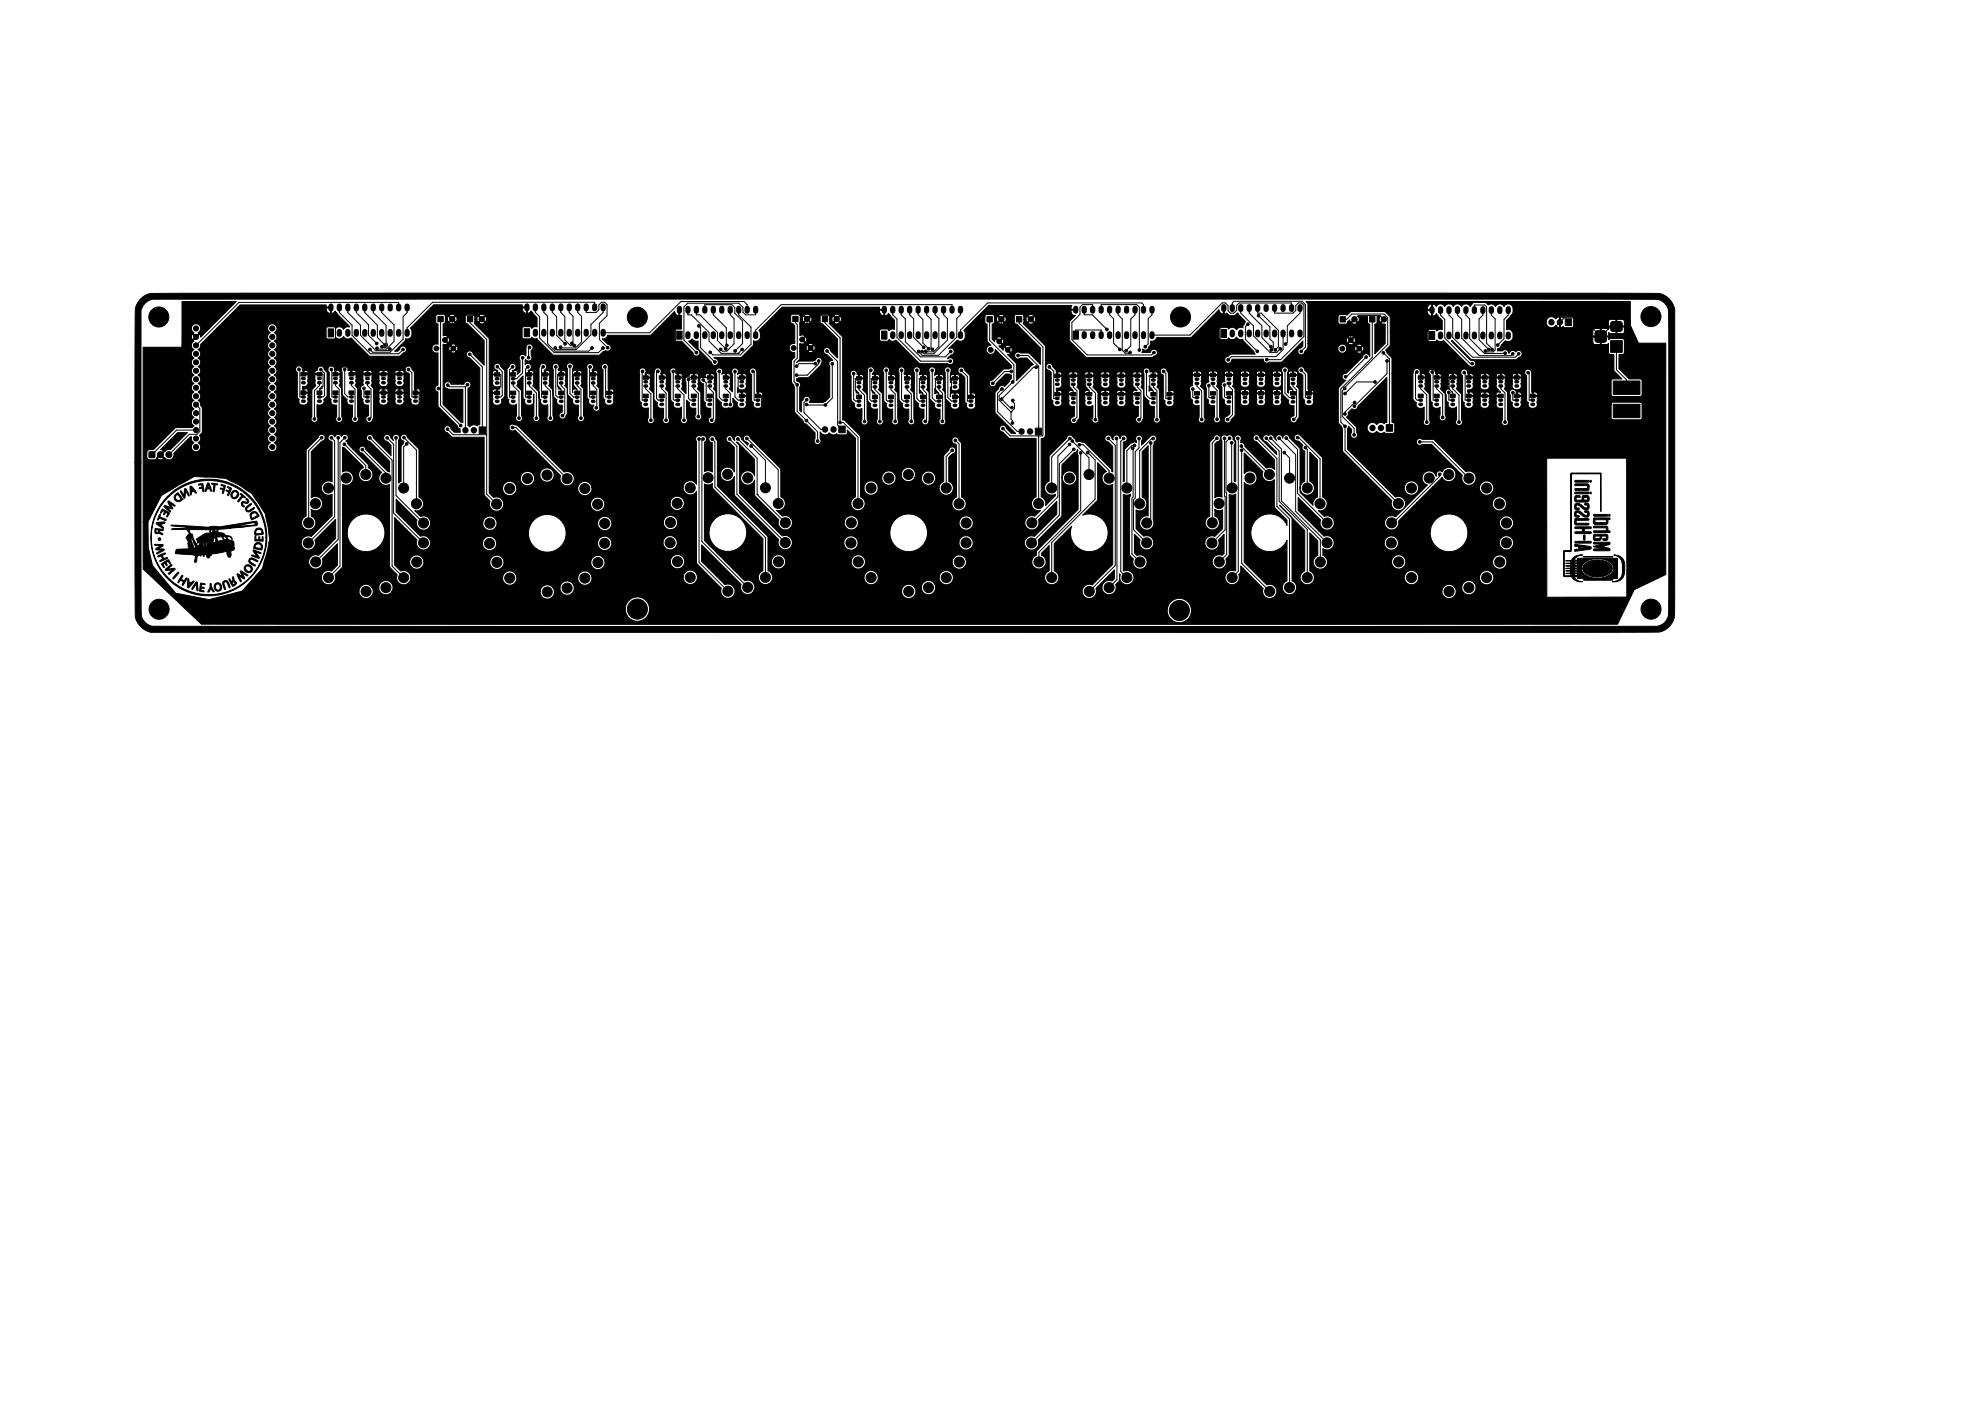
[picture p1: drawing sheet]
<svg xmlns="http://www.w3.org/2000/svg" width="594mm" height="420mm" viewBox="0 0 594 420" stroke-linecap="round" stroke-linejoin="round" font-family="sans-serif">
<g fill="#000" stroke="#000" stroke-width=".3">
<path d="M131.3 94.9h1.6v1.6h-1.6zM140.2 94.9h1.6v1.6h-1.6zM237.7 94.9h1.6v1.6h-1.6zM246.6 94.9h1.6v1.6h-1.6zM296 95h1.6v1.6h-1.6zM304.8 94.9h1.6v1.6h-1.6zM401.9 95h1.6v1.6h-1.6zM410.7 95h1.6v1.6h-1.6zM413 94.9l1 .1a.96 .96 0 0 0 0 1.6l1-1 .2 .2-1 1 .3 .3 .9 .1v5.8l-3.1 3.1v-8.9l.6-.4zM469.4 95.6h1.9v2h-1.9zM478.6 99.4l.5-.2h1.8a.88 .88 0 0 1 .9 .8v1.8a.88 .88 0 0 1-.9 .9h-1.7a.88 .88 0 0 1-.9-.9v-1.8zM483.2 96.6l.6-.2 2.4 .2 .3 .5-.2 2-.6 .3-2.4-.2-.3-.5v-1.6z"/>
<path d="M54.6 90.4h16.3l-10.7 10.7-.1-.7-.3-.1-1.8 1.7 .2 .3a1.4 1.4 0 0 0-.8 1.3 1.4 1.4 0 0 0 .8 1.3 1.39 1.39 0 0 0-.8 1.2 1.39 1.39 0 0 0 .8 1.3 1.39 1.39 0 0 0-.8 1.3 1.39 1.39 0 0 0 .8 1.2 1.39 1.39 0 0 0-.8 1.3 1.39 1.39 0 0 0 .8 1.3 1.39 1.39 0 0 0-.8 1.2 1.39 1.39 0 0 0 .8 1.3 1.39 1.39 0 0 0-.8 1.3 1.39 1.39 0 0 0 .8 1.3 1.39 1.39 0 0 0-.8 1.2 1.39 1.39 0 0 0 .8 1.3 1.39 1.39 0 0 0-.8 1.3 1.39 1.39 0 0 0 .8 1.2 1.39 1.39 0 0 0-.8 1.3 1.39 1.39 0 0 0 .8 1.3 1.39 1.39 0 0 0-.8 1.2 1.39 1.39 0 0 0 .8 1.3l-.6 .5-4.9 .1-6.7 6.5h-1.1a.89 .89 0 0 0-.9 .9v1.5l.6 .6 1.8 .1 .6-.5 .9 .5 .9-.1 .2-.4-.9-.9-1.1 .9 2-2.1-.1-.3-.7-.2 5.1-5.1h2.9l-5.1 5.2-1.2 .1-1.6 1.4 1.2 .9a1.54 1.54 0 0 0 1.9 .4 1.54 1.54 0 0 0 .7-1.7l5-5h.4a1.38 1.38 0 0 0 .7 1.8 1.4 1.4 0 0 0-.5 2.1 1.4 1.4 0 0 0 2.2 0 1.4 1.4 0 0 0-.5-2.1 1.39 1.39 0 0 0 .4-2.2l.9-1.1v-7l-.5-.9-.2-.9-.5-.6a1.4 1.4 0 0 0 .7-1.3 1.4 1.4 0 0 0-.8-1.2 1.39 1.39 0 0 0 .8-1.3 1.39 1.39 0 0 0-.8-1.3 1.39 1.39 0 0 0 .8-1.3 1.39 1.39 0 0 0-.8-1.2 1.39 1.39 0 0 0 .8-1.3 1.39 1.39 0 0 0-.8-1.3 1.39 1.39 0 0 0 .8-1.2 1.39 1.39 0 0 0-.8-1.3 1.39 1.39 0 0 0 .8-1.3 1.39 1.39 0 0 0-.8-1.2 1.38 1.38 0 0 0 .8-1.6l4.9-4.9h15.2l.1 .8 .6 .6a1.4 1.4 0 0 0-.8 1.3 1.4 1.4 0 0 0 .9 1.2 1.39 1.39 0 0 0-.9 1.3 1.39 1.39 0 0 0 .9 1.3 1.39 1.39 0 0 0-.9 1.2 1.39 1.39 0 0 0 .9 1.3 1.39 1.39 0 0 0-.9 1.3 1.39 1.39 0 0 0 .9 1.2 1.39 1.39 0 0 0-.9 1.3 1.39 1.39 0 0 0 .9 1.3 1.39 1.39 0 0 0-.9 1.2 1.39 1.39 0 0 0 .9 1.3 1.39 1.39 0 0 0-.9 1.3 1.39 1.39 0 0 0 .9 1.3 1.39 1.39 0 0 0-.9 1.2 1.39 1.39 0 0 0 .9 1.3 1.39 1.39 0 0 0-.9 1.3 1.39 1.39 0 0 0 .9 1.2 1.39 1.39 0 0 0-.9 1.3 1.39 1.39 0 0 0 .9 1.3 1.39 1.39 0 0 0-.9 1.2 1.39 1.39 0 0 0 .9 1.3 1.39 1.39 0 0 0-.9 1.3 1.39 1.39 0 0 0 .9 1.3 1.39 1.39 0 0 0-.9 1.2 1.39 1.39 0 0 0 .9 1.3 1.4 1.4 0 0 0-.6 2.1 1.4 1.4 0 0 0 2.3 0 1.4 1.4 0 0 0-.6-2.1 1.39 1.39 0 0 0 .9-1.3 1.39 1.39 0 0 0-.9-1.2 1.39 1.39 0 0 0 .9-1.3 1.39 1.39 0 0 0-.9-1.3 1.4 1.4 0 0 0 .5-2.2h10.6v.3a1.04 1.04 0 0 0 1.4 .8 1.04 1.04 0 0 0 .4-1.7v-3.5a1.33 1.33 0 0 0 1.5-.1 1.33 1.33 0 0 0 .5-1.4l.9-.9 .1-.4v-6.8l-.9-1.1h1.1l.5 1v7.3l.1 .5 .4 .3a1.23 1.23 0 0 0 .2 1.3 1.23 1.23 0 0 0 1.4 .4v3.5a1.04 1.04 0 0 0 .1 1.4 1.04 1.04 0 0 0 1.4 0 1.04 1.04 0 0 0 .1-1.4v-8.3l-.8-1.1 .3-.6-.2-.9 .2-1.6-1.5-.1v-1.2h.2v.9h1.1l.1-.7a1.05 1.05 0 0 0-1.4-.2l-.1-.5h1.9l.3 .8v6.7l1.5 1.7a1.25 1.25 0 0 0 .3 1.3 1.25 1.25 0 0 0 1.3 .3v3.5a1.04 1.04 0 0 0 .1 1.4 1.04 1.04 0 0 0 1.4 0 1.04 1.04 0 0 0 0-1.4v-8.6h.9l.3 .7v2.2a.9 .9 0 0 1 .4 1.2 1.31 1.31 0 0 0 1.7 1l-.1 3.2a1.07 1.07 0 0 0-.6 1.3 1.07 1.07 0 0 0 1.2 .7 1.07 1.07 0 0 0 .9-1.1l.1-6.6h1.6l.2 .7a1.31 1.31 0 0 0 .3 1.6 1.31 1.31 0 0 0 1.6 .1 1.16 1.16 0 0 0 .5-1.7l.2-.7h2l.1 .9a1.34 1.34 0 0 0 1.3 1.6 1.34 1.34 0 0 0 1.3-1.6l.1-1.8-.2-.2h-2.4l-.2 1.1h-2l-.2-1.1h-2.4l-.2 1.1h-1.6v-1.8h1.6l.2 .4h1.1v-.8h.2v.8h1.1l.2-.4h2l.2 .4h1.1v-.8h.2v.8h1.1l.1-.7a1.05 1.05 0 0 0-1.4-.1l-.9-.1-.4 .5h-2l-.1-.3a1.05 1.05 0 0 0-1.4-.1l-.8-.2-.5 .6h-1.6v-.8l-.7-.8a1.16 1.16 0 0 0 .1-1.5l.2-.6h2l.1 .8a1.34 1.34 0 0 0 1.3 1.7 1.34 1.34 0 0 0 1.3-1.7l.1-.8h2l.2 .6a1.31 1.31 0 0 0 .3 1.6 1.31 1.31 0 0 0 1.6 .2 1.16 1.16 0 0 0 .5-1.8l.2-.6-.2-1.1h-2.4l-.2 1.1h-2l-.2-1.1h-2.4l-.2 1.1h-2l-.2-1.1h-2.4l-.2 2.4 .2 .6-.6 .4-.3 .6h-.9l-.7-.8a1.16 1.16 0 0 0 .1-1.5l.2-1.6-1.5-.1v-1.2h.2v.9h1.1l.2-.4h2l.2 .4h1.1v-.9h.2v.9h1.1l.2-.4h2l.2 .4h1.1v-.9h.2v.9h1.1l.2-.4h2l.2 .4h1.1v-.9h.2v.9h1.1a.62 .62 0 0 0 .1-.7 .62 .62 0 0 0-.5-.3l-.7 .1a1.05 1.05 0 0 0-1.4 .2l-.1 .3h-2l-.4-.6-.9 .1a1.05 1.05 0 0 0-1.4 .2l-.1 .3h-2l-.4-.6-.9 .1a1.05 1.05 0 0 0-1.4 .2l-.1 .3h-2l-.5-.6-2 .1 .1-.5h17.1a1.03 1.03 0 0 0 1 1.2l.3 .2v7.1l.5 .6a1.23 1.23 0 0 0 .2 1.3 1.23 1.23 0 0 0 1.4 .4 1.16 1.16 0 0 0 .9-1.8l.2-1.6-1.5-.2v-1.1h.2v.8h1.1a.62 .62 0 0 0 .1-.6 .62 .62 0 0 0-.5-.4l-.7 .2-.4-.2v-4.9l-.7-.9a1.04 1.04 0 0 0-1.1-1 1.04 1.04 0 0 0-1 .9h-17.1a1.04 1.04 0 0 0-1-.9 1.04 1.04 0 0 0-1.1 .9h-1.9v-.2a1.04 1.04 0 0 0-1.1-.7 1.04 1.04 0 0 0-1 .9h-1.1v-.2a1.04 1.04 0 0 0-1.3-.7 1.04 1.04 0 0 0-.7 1.3l-.6 .2-.2 .7 1.5 .1v.3l-1.5 .1 .2 1.6-.2 .9 .4 .6-1.3 1.4v7.9l-.2 .6h-10.6l-.5-.3a1.39 1.39 0 0 0 .9-1.3 1.39 1.39 0 0 0-.9-1.3 1.39 1.39 0 0 0 .9-1.2 1.39 1.39 0 0 0-.9-1.3 1.39 1.39 0 0 0 .9-1.3 1.39 1.39 0 0 0-.9-1.2 1.39 1.39 0 0 0 .9-1.3 1.39 1.39 0 0 0-.9-1.3 1.39 1.39 0 0 0 .9-1.3 1.39 1.39 0 0 0-.9-1.2 1.38 1.38 0 0 0 .7-1.8h5.7l.1 .6 .5 .4v7.6a.9 .9 0 0 1 .4 1.2 1.38 1.38 0 0 0 1.7 1 1.38 1.38 0 0 0 1-1.6l.1-1.8-1.5-.2v-1.1h.2v.8h1.1l.1-.7a1.05 1.05 0 0 0-1.4-.1l-.2-.2v-.7a1.24 1.24 0 0 0 1.4-.3 1.24 1.24 0 0 0 .1-1.5l.2-1.6-1.5-.1v-1.2h.2v.9h1.1a.62 .62 0 0 0 .1-.7 .62 .62 0 0 0-.5-.3l-.9 .1-.2-.2a1.06 1.06 0 0 0-.8-1.2 1.06 1.06 0 0 0-1.3 .9h-5.7l-.7-.8a1.39 1.39 0 0 0 .9-1.2 1.39 1.39 0 0 0-.9-1.3 1.39 1.39 0 0 0 .9-1.3 1.39 1.39 0 0 0-.9-1.2 1.39 1.39 0 0 0 .9-1.3 1.39 1.39 0 0 0-.9-1.3 1.39 1.39 0 0 0 .9-1.3 1.39 1.39 0 0 0-.9-1.2 1.4 1.4 0 0 0 .3-2.4 1.4 1.4 0 0 0-2.2 1h-15.2l6-6.1h26.7v.4a1.12 1.12 0 0 0 1.3 1.2v-1.6h-28l.9-.9h25.8v.7h1.6v1.8h.5l.6-.6 .7 1 3.6 3.6v.2a1.42 1.42 0 0 0-1.8 .7 1.43 1.43 0 0 0-2.3-.3l-.5-.5h-1.8l-.4 .2-.2 .4v2.4l.2 .5 .4 .2h1.8l.6-.4a1.43 1.43 0 0 0 2.2-.4 1.43 1.43 0 0 0 2.3 .4l5.7 5.5 8.6 .1 1.4-1.1a1.03 1.03 0 0 0 .8-1.4h7.7v.2a1.35 1.35 0 0 0 1.9 1.2v9.7h-.2a1.04 1.04 0 0 0-.7 1.1 1.04 1.04 0 0 0 .8 .9l.2 4.5 5.6 5.7 .3 .6 .6 .3 .1 1h-1.9l-1-.9a1.04 1.04 0 0 0-1-1 1.04 1.04 0 0 0-1 1 1.04 1.04 0 0 0 1 1l1.5 1.4h9.5v17.1l.2 .5 1.6 1.6a2.14 2.14 0 0 0 1.6 3 2.14 2.14 0 0 0 2.5-2.3h26v.4a2.14 2.14 0 0 0 2.5 1.9 2.14 2.14 0 0 0 1.7-2.6h19.6v.5a2.15 2.15 0 0 0 3.3 1.6 2.15 2.15 0 0 0 0-3.7 2.15 2.15 0 0 0-3.3 1.6l-19.6-.1a2.15 2.15 0 0 0-2.3-1.5 2.15 2.15 0 0 0-1.9 1.9h-26a2.13 2.13 0 0 0-3-1.8l-1.4-1.3v-1.6h4v.4a2.14 2.14 0 0 0 2.4 1.9 2.14 2.14 0 0 0 1.9-2.3h18.3v.4a2.14 2.14 0 0 0 2.4 1.9 2.14 2.14 0 0 0 1.8-2.5h27.4v.4a2.14 2.14 0 0 0 1.7 1.9 2.14 2.14 0 0 0 2.3-1.1v21.5l7.4 7.6-.1 .3a2.14 2.14 0 0 0 1.9 2.7 2.14 2.14 0 0 0 2.3-2.5 2.14 2.14 0 0 0-3-1.6l-7-7v-4.9l11.9 11.9-.1 .2a2.15 2.15 0 0 0 1.2 2.6 2.15 2.15 0 0 0 2.7-.9h44.3v.4a2.15 2.15 0 0 0 2.9 1.8 2.15 2.15 0 0 0 .9-3.4h2.1v.4a2.15 2.15 0 0 0 3.3 1.6 2.15 2.15 0 0 0 0-3.6 2.15 2.15 0 0 0-3.3 1.6h-2.1a2.14 2.14 0 0 0-2.3-.7 2.14 2.14 0 0 0-1.5 1.9h-44.3a2.14 2.14 0 0 0-.3-2.5 2.14 2.14 0 0 0-2.5-.5l-12.1-12.1v-2.9h1.4v1.1a5.7 5.7 0 0 0 8.7 4.2 5.7 5.7 0 0 0 0-9.6 5.7 5.7 0 0 0-8.7 4.3h-1.4v-14.1l1.3 .3 1.1-.4v1.2l.2 .4 15 14.9v9.7l-.3 .1a2.14 2.14 0 0 0 0 3.7 2.14 2.14 0 0 0 3.2-2h27.4v.4a2.14 2.14 0 0 0 2.3 2 2.14 2.14 0 0 0 2-2.4h18.2v.4a2.15 2.15 0 0 0 3.3 1.7 2.15 2.15 0 0 0 0-3.7 2.15 2.15 0 0 0-3.3 1.6h-18.2a2.15 2.15 0 0 0-2.2-1.9 2.15 2.15 0 0 0-2.1 1.9h-27.4l-.5-1.2-.9-.6v-2.9h1a2.14 2.14 0 0 0 2.2 2.3 2.14 2.14 0 0 0 2.1-2.3h19.7v.4a2.14 2.14 0 0 0 2.3 1.9 2.14 2.14 0 0 0 1.9-2.2h26.1v.4a2.15 2.15 0 0 0 3.2 1.6 2.15 2.15 0 0 0 0-3.7 2.15 2.15 0 0 0-3.2 1.7l-26.1-.1a2.15 2.15 0 0 0-2.1-1.9 2.15 2.15 0 0 0-2.1 1.9h-19.7a2.15 2.15 0 0 0-2.1-2 2.15 2.15 0 0 0-2.2 2h-1l-.1-7.5-15.1-15.1v-3.7h1a2.14 2.14 0 0 0 1.6 2.3 2.14 2.14 0 0 0 2.5-1.4l.1 5.7 13.2 13.2-.1 .3a2.14 2.14 0 0 0 1.8 2.7 2.14 2.14 0 0 0 2.4-2.2h15.5v.5a2.14 2.14 0 0 0 3.2 1.6 2.14 2.14 0 0 0 0-3.7 2.14 2.14 0 0 0-3.2 1.6l-15.5-.1a2.14 2.14 0 0 0-3-1.7l-1.5-1.6h33.8a5.7 5.7 0 0 0 3.9 6 5.7 5.7 0 0 0 6.6-2.6h10.2v.4a2.15 2.15 0 0 0 3.2 1.6 2.15 2.15 0 0 0 0-3.6 2.15 2.15 0 0 0-3.2 1.6l-10.1-.1a5.6 5.6 0 0 0-.3-5.9h10.4v.5a2.15 2.15 0 0 0 3.3 1.6 2.15 2.15 0 0 0 0-3.7 2.15 2.15 0 0 0-3.3 1.6h-10.4l-.3-.4a5.7 5.7 0 0 0-6-1.8 5.7 5.7 0 0 0-4 4.8h-33.8l-11.4-11.3v-14.1l-.1-.4-.8-.8 .4 .1 5.1 5v5a2.15 2.15 0 0 0-3.3-1.1 2.15 2.15 0 0 0 0 3.5 2.15 2.15 0 0 0 3.3-1.2l.1 4.8 7.2 7.2a2.14 2.14 0 0 0 1.6 3 2.14 2.14 0 0 0 2.4-2.3h15.6v.4a2.14 2.14 0 0 0 3.2 1.6 2.14 2.14 0 0 0 0-3.6 2.14 2.14 0 0 0-3.2 1.6h-15.6a2.14 2.14 0 0 0-3-1.8l-1.7-1.7h.3a2.14 2.14 0 0 0 2.3-1.6 2.14 2.14 0 0 0-1.4-2.5v-8.4l-9.1-9.2a1.04 1.04 0 0 0-1.1-.9 1.04 1.04 0 0 0-1 1.1 1.04 1.04 0 0 0 1.1 .9l.5 .5-.3 .5-1.9-1.9a1.04 1.04 0 0 0-1.3-1 1.04 1.04 0 0 0-.6 1.5l-.6-.5a1.04 1.04 0 0 0-1-1 1.04 1.04 0 0 0-1 1.1 1.04 1.04 0 0 0 1 1l1.4 1.5v7.4a2.14 2.14 0 0 0-2.2-1.5 2.14 2.14 0 0 0-1.9 1.9h-1v-9.5l-.5-.9a1.06 1.06 0 0 0-1.1-.9 1.06 1.06 0 0 0-1 1.1 1.06 1.06 0 0 0 1.1 1v8.8l-1.1-.4-1.3 .2 .1-8.8a1.09 1.09 0 0 0 .4-1.6 1.09 1.09 0 0 0-1.6-.2 1.04 1.04 0 0 0-1.3 .2 1.04 1.04 0 0 0 .1 1.4v12.8l-.2-.3a2.15 2.15 0 0 0-2.3-.7 2.15 2.15 0 0 0-1.5 1.9h-27.4l-.1-.2a2.15 2.15 0 0 0-2.2-1.5 2.15 2.15 0 0 0-1.9 1.9h-18.3a2.15 2.15 0 0 0-2.2-1.9 2.15 2.15 0 0 0-2.1 1.9h-4v-3h9.3v.4a2.14 2.14 0 0 0 2.9 1.8 2.14 2.14 0 0 0 1-3.3h2v.5a2.15 2.15 0 0 0 3.3 1.6 2.15 2.15 0 0 0 0-3.7 2.15 2.15 0 0 0-3.3 1.6h-2.1a2.15 2.15 0 0 0-2.2-.7 2.15 2.15 0 0 0-1.6 1.8h-9.3v-15.2h5.9a1.07 1.07 0 0 0 .6 1.1 1.07 1.07 0 0 0 1.2-.2l13.7 13.7-.1 .2a2.14 2.14 0 0 0 1.9 2.8 2.14 2.14 0 0 0 2.3-2.5 2.14 2.14 0 0 0-3-1.6l-13.9-13.9-1-.3a1.04 1.04 0 0 0-1.7 .7h-5.9v-10.8h1l.2 .4h1.1l-.2-1-.8 .1-.3 .5h-1v-3.7h1l.1 .8a1.32 1.32 0 0 0 .4 1.5 1.32 1.32 0 0 0 1.6 0l.1 .8-.7 .1v1.1l-1.5 .2 .2 1.6a1.31 1.31 0 0 0 .3 1.6 1.31 1.31 0 0 0 1.6 .1 1.41 1.41 0 0 0 .7-1.6l.7-.7h.8l.2 .4 .4 .3a1.23 1.23 0 0 0 .2 1.4 1.23 1.23 0 0 0 1.4 .3l.7-.3-.1 3.6a1.04 1.04 0 0 0 .1 1.4 1.04 1.04 0 0 0 1.5-.1 1.04 1.04 0 0 0 0-1.4v-7.4l-1.5-1.6 .4-.6-.2-.8 1.8-1.5-.1 6.3 .2 .4 .4 .3a1.23 1.23 0 0 0 .2 1.4 1.23 1.23 0 0 0 1.4 .3 1.16 1.16 0 0 0 .9-1.8l.2-1.5v6.6a1.04 1.04 0 0 0 .1 1.4 1.04 1.04 0 0 0 1.4-.1 1.04 1.04 0 0 0 0-1.4v-5.6l.6 .7a1.23 1.23 0 0 0 .2 1.4 1.23 1.23 0 0 0 1.4 .3l.5-.1v3.3a1.04 1.04 0 0 0 0 1.5 1.04 1.04 0 0 0 1.5 0 1.04 1.04 0 0 0 0-1.5v-7.6l-1.3-1.4 .4-.6-.2-.9 .2-1.6-1.6-.2 .1-1.1h.2v.9h1.1l.1-.8a1.06 1.06 0 0 0-1.4-.1l-.2-.3 .5-.3 .2-.8h1.7l.3 .8v8l1.1 1.1a1.23 1.23 0 0 0 .2 1.4 1.23 1.23 0 0 0 1.4 .3v2.1a1.04 1.04 0 0 0-.9 1.1 1.04 1.04 0 0 0 1 1 1.04 1.04 0 0 0 1-1l.4-.7v-7.2l-.8-1.1 .4-.6-.2-.9 .2-1.6-1.6-.2 .1-1.1h.2v.9h1.1l.1-.8a1.06 1.06 0 0 0-1.4-.1l-.8-.1 .3-1.4h2.2l.3 .8v7.5l1.6 1.8a1.27 1.27 0 0 0 .3 1.4 1.27 1.27 0 0 0 1.4 .2l-.1 3.3a1.04 1.04 0 0 0 .1 1.4 1.04 1.04 0 0 0 1.5 0 1.04 1.04 0 0 0 0-1.5v-7.9l-.9-1.1 .4-.6-.2-.9 .2-1.6-2.6-.2-.2 1.2 .2 .6a1.58 1.58 0 0 0 .6 2l.5 .6-.2-.1-.8 .1-.3 .9v-5.9l.2 .4h1.1v-.9h.2v.9h1.1l.1-.8a1.06 1.06 0 0 0-1.4-.1l-.9-.1-.4 .6v-1.2l.3-.7h3.9l.1 9.2 .6 .8a1.24 1.24 0 0 0 .3 1.3 1.24 1.24 0 0 0 1.3 .3 1.04 1.04 0 0 0-.2 1.4 1.04 1.04 0 0 0 1.4 .3 1.04 1.04 0 0 0 .3-1.4v-5.2l-.8-.9 .4-.6-.2-.9 .2-1.6-1.6-.2 .1-1.1h.2v.9h1.1l.1-.8a1.06 1.06 0 0 0-1.4-.1l-.2-.4 .4-1h2.4l.1 .6 .4 .4-.1 8.2 .6 .8a1.34 1.34 0 0 0 1.3 1.7 1.34 1.34 0 0 0 1.3-1.7l.1-1.8-1.6-.2 .1-1.1h.2v.9h1.1l.1-.8a1.05 1.05 0 0 0-1.4-.1l-.2-.1v-5.4h9.3l.1 8.7 .1 .4 .5 .3a1.23 1.23 0 0 0 .2 1.4 1.23 1.23 0 0 0 1.3 .3l.5-.1v3a1.04 1.04 0 0 0 .1 1.5 1.04 1.04 0 0 0 1.4 0 1.04 1.04 0 0 0 0-1.5v-7.3l-1.2-1.4a1.16 1.16 0 0 0 .2-1.5l.1-1.6-1.5-.2v-1.1h.3v.9h1.1a.62 .62 0 0 0 .1-.7 .62 .62 0 0 0-.6-.3h-1l.2-.3h2.5v7.9l1.1 1a1.23 1.23 0 0 0 .2 1.4 1.23 1.23 0 0 0 1.3 .3h.3l-.1 3a1.04 1.04 0 0 0 .2 1.4 1.04 1.04 0 0 0 1.4 0 1.04 1.04 0 0 0 0-1.5v-7.5l-1-1.2 .3-.6-.1-.9 .1-1.6-1.5-.2v-1.1h.3v.9h1.1v-.8a1.06 1.06 0 0 0-1.4-.1l-.2-.1 .2-.8h2.6l.2 .8v7.8l.9 .8a1.23 1.23 0 0 0 .2 1.4 1.23 1.23 0 0 0 1.3 .3l.9-.4v3.3a1.04 1.04 0 0 0 0 1.5 1.04 1.04 0 0 0 1.5 0 1.04 1.04 0 0 0 0-1.5v-5.3l.8 .8a1.31 1.31 0 0 0 .5 1.5 1.31 1.31 0 0 0 1.5 .1l-.1 1.9a1.04 1.04 0 0 0 .1 1.4 1.04 1.04 0 0 0 1.5 0 1.04 1.04 0 0 0 0-1.5v-6.4l-1.1-1.2 .3-.6v-1.9v-.3h.5a1.33 1.33 0 0 0 1.1 1.3v5.1l.6 .5a1.23 1.23 0 0 0 .2 1.4 1.23 1.23 0 0 0 1.3 .3l.1 2.6a1.06 1.06 0 0 0-.7 1.3 1.06 1.06 0 0 0 1.2 .8 1.06 1.06 0 0 0 .9-1.1l.1-8.3-.8-1.1 .3-.6-.1-.9 .1-1.6-1.5-.2v-1.1h.3v.9h1.1v-.8a1.06 1.06 0 0 0-1.4-.1l-.8-.1a.62 .62 0 0 0-.3 1l-.2-.1a1.04 1.04 0 0 0-1.5 .8h-.5l-.1-.5h-1.4v-1.1h.3v.9h1.1a.62 .62 0 0 0 .1-.7 .62 .62 0 0 0-.6-.3l-.6 .1a1.06 1.06 0 0 0-1.4 .1l-.1 .5a1.03 1.03 0 0 0-1.1 .5 1.03 1.03 0 0 0 .1 1.2v3.5l-1.4-1.4a1.16 1.16 0 0 0 .2-1.5l.1-1.6-1.5-.2v-1.1h.3v.9h1.1a.62 .62 0 0 0 .1-.7 .62 .62 0 0 0-.6-.3l-.6 .1-.7-.1 .2-.8h11.8l.2 .8v7.2l1.4 1.5a1.35 1.35 0 0 0 .6 1.5 1.35 1.35 0 0 0 1.6 0 1.04 1.04 0 0 0 1.3-.3 1.04 1.04 0 0 0 0-1.3v-1.2l1.4 1.2a1.23 1.23 0 0 0 .2 1.4 1.23 1.23 0 0 0 1.3 .3 1.16 1.16 0 0 0 1-1.8l.1-1.6-1.5-.2v-1.1h.3v.9h1.1a.62 .62 0 0 0 .1-.7 .62 .62 0 0 0-.6-.3l-.6 .1a1.05 1.05 0 0 0-1.4 .2v-1.7l.1 .2a1.38 1.38 0 0 0 1.7 .5 1.38 1.38 0 0 0 .8-1.6v-1.8l-1.5-.2v-1.1h.3v.9h1.1v-.8a1.06 1.06 0 0 0-1.4-.1l-.7-.1-.4 .2 .2-1h3.4l.1 .6 .5 .5v7.6l.1 .4 .5 .3a1.23 1.23 0 0 0 .2 1.4 1.23 1.23 0 0 0 1.3 .3 1.16 1.16 0 0 0 1-1.8l.1-1.6-1.5-.2v-1.1h.3v.9h1.1a.62 .62 0 0 0 .1-.7 .62 .62 0 0 0-.6-.3l-.6 .1-.5-.1v-5.8a1.12 1.12 0 0 0-.8-1.4 1.12 1.12 0 0 0-1.3 .9h-3.4v-.2a1.04 1.04 0 0 0-1.5-.6 1.04 1.04 0 0 0-.2 1.6v5.5l-1-1a1.16 1.16 0 0 0 .2-1.5l.1-1.6-1.5-.2v-1.1h.3v.9h1.1a.62 .62 0 0 0 .1-.7 .62 .62 0 0 0-.6-.3h-1.9a1.04 1.04 0 0 0-.4-1.7 1.04 1.04 0 0 0-1.4 .9h-11.8a1.04 1.04 0 0 0-1-1 1.04 1.04 0 0 0-1 1h-2.6a1.13 1.13 0 0 0-1.3-.9 1.13 1.13 0 0 0-.9 1.4l-2.4-.1a1.04 1.04 0 0 0-.8-1.4 1.04 1.04 0 0 0-1.2 1h-9.3v-.9a1.04 1.04 0 0 0-.8-1.4 1.04 1.04 0 0 0-1.2 .9h-2.4v-.2a1.04 1.04 0 0 0-1.1-.7 1.04 1.04 0 0 0-1 .9h-3.9v-.1a1.04 1.04 0 0 0-1.1-1 1.04 1.04 0 0 0-1 1l-2.2-.1a1.04 1.04 0 0 0-1.1-.7 1.04 1.04 0 0 0-1 .9h-1.7v-.2a1.13 1.13 0 0 0-1.3-.7 1.13 1.13 0 0 0-.9 1.2l-.1 8.9-.1-1.7-1.8-1.7 .4-.6-.2-.9 .2-1.6-1.6-.2 .1-1.1h.2v.9h1.1l.1-.8a1.06 1.06 0 0 0-1.4-.1l-.2-.2a1.07 1.07 0 0 0 .9-1.5 1.07 1.07 0 0 0-1.8-.2v-1.4l.2-.1a1.04 1.04 0 0 0 1.5 .1 1.04 1.04 0 0 0 .1-1.5v-1.4a1.06 1.06 0 0 0 .4-1.4 1.06 1.06 0 0 0-1.3-.5 1.06 1.06 0 0 0-.7 1.3v2l-.2 .1a1.04 1.04 0 0 0-1.5-.1 1.04 1.04 0 0 0 0 1.5v3.5l-.9 .7a.62 .62 0 0 0 .1-.7 .62 .62 0 0 0-.6-.4l-.6 .2v1.1h-.3l-.1-1.2a1.08 1.08 0 0 0 1.2-1 1.08 1.08 0 0 0-.9-1.2 1.08 1.08 0 0 0-1.2 1l-.7 .9v8.2h-.8l.2-7.8-1.2-1.4a1.04 1.04 0 0 0-1.1-1 1.04 1.04 0 0 0-1 1.1 1.04 1.04 0 0 0 1 1l.2 .2-.1 1.2h-1.3l-.2 1.2h-1v-1.8h1l.2 .4h1.1v-.9l-.8-.1-.5 .6h-1v-10.1l-4.5-4.7 .2-.3h1.3a.96 .96 0 0 0 1.6 0l-.8-.8-.8 .8h-1.3v-.9h.6l.2 .6 .3 .1 .8-.8h.3l.9 .8a.96 .96 0 0 0 0-1.6l-.9 .8h-.3l-.8-.8h-.3l-.2 .9h-.6v-1.1h1.3l.8 .8 .8-.8a.96 .96 0 0 0-1.6 0h-1.3l-.5-.4h-2l-.4 .5v1.8l5.7 5.5v7.4l-3.3-3.3a1.04 1.04 0 0 0-1-1 1.04 1.04 0 0 0-1.1 1.1 1.04 1.04 0 0 0 1 1l3.1 3.1v17h-.3a.72 .72 0 0 1-1.2 0l-.9 .1-.7 .5-.5-.4v-11.2a1.04 1.04 0 0 0 .9-1.1 1.04 1.04 0 0 0-1-1 1.04 1.04 0 0 0-1 .9h-3.9a1.06 1.06 0 0 0-1.3-.7 1.06 1.06 0 0 0-.8 1.2 1.06 1.06 0 0 0 1.1 .9l4.5 .2v10l-.6-.2-5.3-5.3v-15.9h2.3a.88 .88 0 0 0 1.5 0l-.7-.7-.8 .7h-2.3v-.8h1.7l.2 .6 .2 .1 .8-.8h.3l.8 .8a.88 .88 0 0 0 0-1.5l-.8 .7h-.3l-.8-.7h-.2l-.2 .8h-1.7v-1h2.3l.8 .7 .7-.7a.88 .88 0 0 0-1.5 0h-2.3v-.4l.9 .1 .4-.4-1-.9h.4l.8 .7h.2l.2-.8-.2-.6-.2-.1-.8 .8h-.4l1-1-.1-.2-.5-.2-.7 .1v-3.6l.6-.4h1.3l.1 .2 .5 .2 1-.2v-.2l-.8-.8-.8 .8h-1.3l.1-.9h.6l.2 .6 .2 .1 .8-.8h.4l.8 .8 .3-.1 .1-1.1-.4-.4-.8 .8h-.4l-.8-.8h-.2l-.2 .9h-.6l-.1-1.1h1.3l.8 .8 .8-.8v-.2l-.6-.2-.8 .1-.2 .3h-1.3l-.6-.4h-1.7l-.5 .3v2l.3 .4 .4 .1-.1 6.1a1.36 1.36 0 0 0-1.8 1.2l-7.7-.1a1.04 1.04 0 0 0-1.2-.5 1.04 1.04 0 0 0-.8 1l-.5 .5h-.9l3-3 .2-.7h.2a1.44 1.44 0 0 0 1.7-1.3v-1.1l-.4-.8 6.1-6.1h27.4a1.24 1.24 0 0 0 1.3 1.5v-1.5h-28.7l.9-.9h26.5v.6h1.6l-.1 1.8h.6l.6-.6 1.8 2.1v2.7h-.8l-.9 .5-.6-.5h-1.7l-.4 .2-.1 2.8 .3 .5 2 .1 .5-.5 .9 .5 .8-.1 5 5h13.4l2-1.3a1.08 1.08 0 0 0 1.7-.5 1.08 1.08 0 0 0-.9-1.5l-1.7-1.6 1.1-.2 .6-.8 12.8-.1 7.2-7.1a1.17 1.17 0 0 0 1.3 1.2v-1.8h.3v1.8h.4v4.1h-1.5l-.4 .3v3l.4 .3 1.6 .1 3.4 3.5a1.04 1.04 0 0 0 1.1 .9 1.04 1.04 0 0 0 1-1.1 1.04 1.04 0 0 0-1-1l-2.4-2.4 .6-.2 .5-.5 .7 .7h1l.2 2.4 3.8 3.9a1.04 1.04 0 0 0 1.1 1 1.04 1.04 0 0 0 1-1 1.04 1.04 0 0 0-1-1.1l-.3-.3h8.1l3.1-3h11.4v.3a1.36 1.36 0 0 0 1.6 1.2v1.4l-.8 .9-.1 .4v6.2l.9 1.5v7.4l2.5 2.7a1.02 1.02 0 0 0 1 1l2.6 2.6v1.8a1.04 1.04 0 0 0 .1 1.4 1.04 1.04 0 0 0 1.4 0 1.04 1.04 0 0 0 0-1.4l.1-2.1a1.58 1.58 0 0 0 2.7 .3 1.57 1.57 0 0 0 2.3 .3l.4 .3h2.3l.4-.5v-.9l2.5 2.4v17.6a2.14 2.14 0 0 0-1 3.3 2.14 2.14 0 0 0 3.4 0 2.14 2.14 0 0 0-.9-3.3v-2.9h1a2.14 2.14 0 0 0 2.1 2.4 2.14 2.14 0 0 0 2.2-2.3h18.2v.4a2.14 2.14 0 0 0 3.5 1.5 2.14 2.14 0 0 0-.6-3.7v-7.2l1.1-1.1a1.04 1.04 0 0 0 1-1 1.04 1.04 0 0 0-1-1.1 1.04 1.04 0 0 0-1.1 1l-1.5 1.7v7.7l-.9 .6-.5 1.2h-18.2a2.14 2.14 0 0 0-2.2-2 2.14 2.14 0 0 0-2.1 1.9h-1v-2.9h6.3v.4a2.14 2.14 0 0 0 2.9 1.8 2.14 2.14 0 0 0 1-3.3h2v.4a2.14 2.14 0 0 0 1.8 1.9 2.14 2.14 0 0 0 2.3-1.2h1.9v.4a2.15 2.15 0 0 0 3.3 1.6 2.15 2.15 0 0 0 0-3.6 2.15 2.15 0 0 0-3.3 1.6h-1.9l.1-.3a2.14 2.14 0 0 0-1.7-2.7 2.14 2.14 0 0 0-2.5 1.9l-2.1-.1a2.15 2.15 0 0 0-2.3-.7 2.15 2.15 0 0 0-1.5 1.9h-6.3v-11.2h27.4v.2a1.03 1.03 0 0 0 1 .9l.3 .4v15.6a2.14 2.14 0 0 0-.9 3.3 2.14 2.14 0 0 0 3.4 0 2.14 2.14 0 0 0-.9-3.3v-15.9l-.9-1.2a1.04 1.04 0 0 0-1-1 1.04 1.04 0 0 0-1 1h-27.4l-.2-1.4-4.4-4.4-.8-.2v-14h2.3l.2 .8 .1 7.1 1 1.1a1.23 1.23 0 0 0 .2 1.4 1.23 1.23 0 0 0 1.4 .3l.6-.2v3.3a1.04 1.04 0 0 0 .1 1.4 1.04 1.04 0 0 0 1.4 0 1.04 1.04 0 0 0 0-1.5v-7.3l-1.4-1.5 .4-.6-.2-.9 .2-1.6-1.6-.2 .1-1.1h.2v.9h1.1a.62 .62 0 0 0 .1-.7 .62 .62 0 0 0-.6-.4l-.6 .2-.7-.2-.3-1h3.4v8.6l.2 .5 .8 .6a1.24 1.24 0 0 0 .2 1.4 1.24 1.24 0 0 0 1.4 .3l.4-.1v3.1a1.04 1.04 0 0 0 0 1.5 1.04 1.04 0 0 0 1.5 0 1.04 1.04 0 0 0 0-1.5v-7.5l-1.2-1.3 .4-.6-.2-.9 .2-1.6-1.6-.2 .1-1.1h.2v.9h1.1a.63 .63 0 0 0 .1-.7 .63 .63 0 0 0-.6-.4l-.6 .2-.9-.2 .6-1.3h2.5l.3 .8v8.3l.9 1a1.29 1.29 0 0 0 .3 1.4 1.29 1.29 0 0 0 1.4 .2l.1 3a1.04 1.04 0 0 0 0 1.4 1.04 1.04 0 0 0 1.5 0 1.04 1.04 0 0 0 0-1.4v-7.7l-1-1.1 .4-.6-.2-.9 .2-1.6-1.6-.2 .1-1.1h.2v.9h1.1l.1-.8a1.05 1.05 0 0 0-1.4-.1l-.6-.2 .3-1.3h2.5l.3 .8v8.1l1.1 1.2a1.29 1.29 0 0 0 .3 1.4 1.29 1.29 0 0 0 1.4 .2l.1 3a1.04 1.04 0 0 0 .1 1.4 1.04 1.04 0 0 0 1.4 0 1.04 1.04 0 0 0 .1-1.4l-.1-7.7-1-1.1 .4-.6-.2-.9 .2-1.6-1.6-.2 .1-1.1h.2v.9h1.1l.1-.8a1.05 1.05 0 0 0-1.4-.1l-.8-.2 .3-1.3h2.5l.3 .8v7.9l1.3 1.4a1.26 1.26 0 0 0 .3 1.3 1.26 1.26 0 0 0 1.3 .3l-.1 2.8a1.08 1.08 0 0 0 .1 1.9 1.08 1.08 0 0 0 1.5-1.3v-8.2l-.8-1a1.16 1.16 0 0 0 .2-1.5l.2-1.6-1.6-.2 .1-1.1h.2v.9h1.1l.1-.8a1.06 1.06 0 0 0-1.4-.1l-1-.1 .3-1.4h2.5l.3 .8v7.7l1.5 1.5a1.24 1.24 0 0 0 .2 1.4 1.24 1.24 0 0 0 1.4 .3v2.9a1.04 1.04 0 0 0-.1 1.5 1.04 1.04 0 0 0 1.5 .1 1.04 1.04 0 0 0 .1-1.4v-7.9l-.8-1 .4-.6-.2-.9 .2-1.6-1.6-.2 .1-1.1h.2v.9h1.1a.62 .62 0 0 0 .1-.7 .62 .62 0 0 0-.6-.4l-.6 .2-1-.2-.4 .3 .3-1.6h2.6l.3 .8v7.6l1.6 1.6a1.24 1.24 0 0 0 .2 1.4 1.24 1.24 0 0 0 1.4 .3 1.16 1.16 0 0 0 .9-1.8l.2-1.6-1.6-.2 .1-1.1h.2v.9h1.1l.1-.8a1.05 1.05 0 0 0-1.4-.1l-.9-.1a.62 .62 0 0 0-.2 1h-.2v-2.8a1.37 1.37 0 0 0 1.6 1.1 1.37 1.37 0 0 0 1.1-1.6l.1-1.8-.2-.2h-2.4l-.2 1.1v-1.7l.2 .4h1.1v-.9h.2v.9h1.1l.1-.8a1.05 1.05 0 0 0-1.4-.1l-.9-.1-.4 .6v-1.2l.3-.8h2v.2a1.03 1.03 0 0 0 1 .9l1.1 1.1 .1 7.5a.73 .73 0 0 1 .3 1.1 1.38 1.38 0 0 0 1.7 .9 1.38 1.38 0 0 0 1-1.6l.1-1.8-1.6-.2 .1-1.1h.2v.9h1.1a.63 .63 0 0 0 .1-.7 .63 .63 0 0 0-.6-.3l-.6 .1-.4-.1v-5.1l-1.6-1.7a1.04 1.04 0 0 0-1-1 1.04 1.04 0 0 0-1 .9h-2a1.04 1.04 0 0 0-1.1-1 1.04 1.04 0 0 0-1 1h-2.6v-.2a1.04 1.04 0 0 0-1.1-.8 1.04 1.04 0 0 0-1 1h-2.5a1.04 1.04 0 0 0-1-1 1.04 1.04 0 0 0-1.1 1h-2.5v-.2a1.04 1.04 0 0 0-1.1-.8 1.04 1.04 0 0 0-1 1h-2.5a1.04 1.04 0 0 0-1-1 1.04 1.04 0 0 0-1.1 1l-2.5-.1a1.07 1.07 0 0 0-1.3-.9 1.07 1.07 0 0 0-.8 1.3h-3.4a1.04 1.04 0 0 0-1.7 .7h-2.3v-10.8l-4.1-4.3 .2-.2h1.3a.96 .96 0 0 0 1.6 0l-.8-.8-.8 .8h-1.3v-1h.7l.2 .7 .2 .1 .8-.8h.4l.8 .8a.96 .96 0 0 0 0-1.6l-.8 .8h-.4l-.8-.8h-.2l-.2 .8h-.7v-1h1.3l.8 .8 .8-.8a.96 .96 0 0 0-1.6 0h-1.3l-.5-.5h-1.7l-.5 .2-.1 .5 .1 1.9 .6 .3 4.5 4.6v5.7l-2.2-2.2a1.04 1.04 0 0 0-1-1 1.04 1.04 0 0 0-1 1 1.04 1.04 0 0 0 1 1.1l1.7 1.7a1.04 1.04 0 0 0-1 .6 1.04 1.04 0 0 0 .1 1.2v9.3l-1.3 1.3-.7 .3h-4.1a1.08 1.08 0 0 0 0-1.5 1.08 1.08 0 0 0-1.6 0l-.8 1.4v2.9l-.5-.5 .1-6.9a1.04 1.04 0 0 0 .1-1.1 1.04 1.04 0 0 0-.9-.6l-.2-.2v-.7l.7-.2 2.9-.2 3.6-3.6a1.79 1.79 0 0 0-.1-2.1 1.17 1.17 0 0 0-1.6 .6l-.6 .3h-4.3l-.6 .4 .9-1.1 .1-2.3h2.4l.1 .2 .8 .2 .6-.2v-.2l-.7-.8-.8 .8h-2.4v-.9h1.8l.2 .7h.2l.8-.7h.4l.7 .7 .4-.3v-.8l-.4-.4-.7 .8h-.4l-.8-.8-.2 .1-.2 .7h-1.8v-1h2.4l.8 .8 .7-.8v-.2l-.8-.2-.6 .2-.1 .2h-2.4v-.4l.7 .2 .6-.2 .1-.2-.9-1h.3l.8 .8a.88 .88 0 0 0 0-1.5l-.8 .7h-.3l.9-.9-.1-.3-.7-.1-.6 .1-.1-3.6 .1-.3h1.3a.96 .96 0 0 0 1.7 0l-.9-.9-.8 .9h-1.3l.1-1h.6l.2 .7 .3 .1 .8-.8h.3l.8 .8a.96 .96 0 0 0 0-1.6l-.8 .8h-.3l-.8-.8h-.3l-.2 .8h-.6l-.1-1h1.3l.8 .8 .9-.8a.96 .96 0 0 0-1.7 0h-1.3l-.6-.5h-1.7l-.4 .4v2.1l1.1 1v5.3h-.2a1.36 1.36 0 0 0-1.4 1.2h-11.4l.6-.7 .1-1.3a1.43 1.43 0 0 0 2-1.2v-1.2l-.4-.7 6.1-6.1h30a1.23 1.23 0 0 0 1.4 1.6v-1.6h-31.4l.9-.9h29.2l-.1 .7h1.6v1.8h.6l.6-.6 1.7 2v2.8l-.8-.1-.8 .5-.5-.5h-1.7l-.6 .5-.1 2.5 .2 .5 .5 .1h1.7l.5-.5a1.42 1.42 0 0 0 2.1 .2l7.1 7 8.5 .1a1.04 1.04 0 0 0 1.5-.1 1.04 1.04 0 0 0-.1-1.4 1.04 1.04 0 0 0-1.4 0h-.3l1.2-1.2a1.04 1.04 0 0 0 .9-1.3 1.04 1.04 0 0 0-1.6-.5l2.6-2.6 .1 .1a1.44 1.44 0 0 0 2.3-1.1v-1.2l-.5-.7 4.1-4.1h2.2l.1 1.8 .6 .4v5l1.2 1.4h-.2a1.36 1.36 0 0 0-1.2 1.5 1.36 1.36 0 0 0 1.4 1.2 1.36 1.36 0 0 0 1.3-1.5l4.8 4.8v.8l-.7 .2-1.7 .2-3.2 3.1a1.04 1.04 0 0 0-1 1.1 1.04 1.04 0 0 0 1 1 1.04 1.04 0 0 0 1.1-1l2.8-2.8h1l.7 .2v1.2l-2.1 2.3a1.03 1.03 0 0 0-1.1-.2 1.03 1.03 0 0 0-.7 .9l-1 1.2 .1 6 6.1 6.2h-1.3l-1.5-1.6a1.04 1.04 0 0 0-1.1-.9 1.04 1.04 0 0 0-1 1 1.04 1.04 0 0 0 1 1.1l2.1 1.9h7.9v17.5a2.14 2.14 0 0 0-1.3 2.7 2.14 2.14 0 0 0 2.7 1.4l-1.8 1.7-.2-.1a2.14 2.14 0 0 0-2.8 1.9 2.14 2.14 0 0 0 2.5 2.3 2.14 2.14 0 0 0 1.6-3l5.5-5.5v3.8l-6.7 6.7-.2-.1a2.14 2.14 0 0 0-2.8 1.9 2.14 2.14 0 0 0 2.5 2.2 2.14 2.14 0 0 0 1.6-2.9l7.1-7.2 .2-11.7a2.14 2.14 0 0 0 2.9 2.3 2.14 2.14 0 0 0 .7-3.6 2.14 2.14 0 0 0-3.5 .9l-.2 .4v-3.7l3.6-3.6a1.02 1.02 0 0 0 1-.9l.2 .2a1.03 1.03 0 0 0 0 1.4v16.3l-12.3 12.3-.2 1.4-.3 .1a2.14 2.14 0 0 0-.6 3.3 2.14 2.14 0 0 0 3.4-.2 2.14 2.14 0 0 0-1-3.2v-.6l2.3-2.3v7.6l-.2 .1a2.14 2.14 0 0 0-.6 3.3 2.14 2.14 0 0 0 3.3-.2 2.14 2.14 0 0 0-.9-3.2v-8.2l5.2-5.2a5.7 5.7 0 0 0 4.6 7.6 5.7 5.7 0 0 0 6.3-6.3 5.7 5.7 0 0 0-7.6-4.6l4.5-4.7v-11l2.6 2.6a2.14 2.14 0 0 0-1.1 2.9 2.14 2.14 0 0 0 3 .9v24.1l-6.2 6.1a2.14 2.14 0 0 0-3 1.7 2.14 2.14 0 0 0 2.5 2.4 2.14 2.14 0 0 0 1.6-3l5.6-5.6v2.6l-.7 .8-.3-.1a2.14 2.14 0 0 0-2.7 1.9 2.14 2.14 0 0 0 2.5 2.2 2.14 2.14 0 0 0 1.6-3l1.1-1.2v-2l.3 .2a2.14 2.14 0 0 0 1.6 3 2.14 2.14 0 0 0 2.5-2.4 2.14 2.14 0 0 0-3-1.6l-.2-.2v-22.9l1.2 .3 .9-.3v.5l-.3 .7v16.8l.1 .4 1.1 1.1-.1 .2a2.14 2.14 0 0 0 1.9 2.8 2.14 2.14 0 0 0 2.3-2.5 2.14 2.14 0 0 0-3-1.6l-.8-.8v-5.6l1.7 1.7-.1 .3a2.14 2.14 0 0 0 1.8 2.7 2.14 2.14 0 0 0 2.4-2.3h15.3v.4a2.14 2.14 0 0 0 2.7 1.9 2.14 2.14 0 0 0 1.4-2.9l1.7-1.7v5.7l-.6 .5-.2-.1a2.14 2.14 0 0 0-2.8 2 2.14 2.14 0 0 0 2.5 2.2 2.14 2.14 0 0 0 1.6-3l.9-.9 .1-.4v-18l1.1 .2 .9-.3v22.9l-.2 .2-.3-.1a2.14 2.14 0 0 0-2.7 1.9 2.14 2.14 0 0 0 2.5 2.2 2.14 2.14 0 0 0 1.5-3l.7-.8v-1.7l6.7 6.7a2.14 2.14 0 0 0 1.7 3 2.14 2.14 0 0 0 2.4-2.4 2.14 2.14 0 0 0-3-1.7l-6.8-6.8v-23.9a2.14 2.14 0 0 0 3.2 .2 2.14 2.14 0 0 0 0-3.1 2.14 2.14 0 0 0-3.2 .3v-6.3l5.6 5.6a2.13 2.13 0 0 0 .7 2.7 2.13 2.13 0 0 0 2.8-.3v8.2l3.8 4v1.6a5.6 5.6 0 0 0-8.7-2.3 5.6 5.6 0 0 0 0 9 5.6 5.6 0 0 0 8.7-2.3v12.2l-.3 .1a2.14 2.14 0 0 0-.5 3.4 2.14 2.14 0 0 0 3.4-.5h43.8v.4a2.15 2.15 0 0 0 3 1.8 2.15 2.15 0 0 0 .8-3.4h2.2v.4a2.15 2.15 0 0 0 3.2 1.6 2.15 2.15 0 0 0 0-3.6 2.15 2.15 0 0 0-3.2 1.6h-2.2l-.3-.3a2.15 2.15 0 0 0-3.5 1.5h-43.8l.2-.4a2.13 2.13 0 0 0-1.3-2.6v-18.7l-3.8-4 7.6 7.6v12.1a2.14 2.14 0 0 0-1.3 2.6 2.14 2.14 0 0 0 2.4 1.5 2.14 2.14 0 0 0 1.8-2.3h26.9v.4a2.14 2.14 0 0 0 2.4 2 2.14 2.14 0 0 0 1.9-2.4h18.3v.4a2.15 2.15 0 0 0 3.3 1.7 2.15 2.15 0 0 0 0-3.7 2.15 2.15 0 0 0-3.3 1.6h-18.3a2.15 2.15 0 0 0-2.1-1.9 2.15 2.15 0 0 0-2.2 1.9h-26.9l-.5-1.1-.9-.7v-11.4l2.4 2.4v4.4l-.3 .1a2.14 2.14 0 0 0 .1 3.8 2.14 2.14 0 0 0 3.1-2.2h19.2v.4a2.14 2.14 0 0 0 2.3 2 2.14 2.14 0 0 0 2-2.3h26v.4a2.15 2.15 0 0 0 3.3 1.6 2.15 2.15 0 0 0 0-3.7 2.15 2.15 0 0 0-3.3 1.7l-26-.1a2.15 2.15 0 0 0-2.2-1.9 2.15 2.15 0 0 0-2.1 1.9h-19.2l-.5-1.1-.9-.6v-2.1a2.13 2.13 0 0 0 2.3 .2 2.13 2.13 0 0 0 1.1-2.1h15v.5a2.15 2.15 0 0 0 3.3 1.6 2.15 2.15 0 0 0 0-3.7 2.15 2.15 0 0 0-3.3 1.6h-15a2.14 2.14 0 0 0-3-1.8l-1.6-1.6h33.4a5.7 5.7 0 0 0 3.9 6 5.7 5.7 0 0 0 6.7-2.6h10.1v.4a2.15 2.15 0 0 0 3.3 1.6 2.15 2.15 0 0 0 0-3.6 2.15 2.15 0 0 0-3.3 1.6l-10.1-.1a5.6 5.6 0 0 0-.3-5.9h10.4v.5a2.15 2.15 0 0 0 3.3 1.6 2.15 2.15 0 0 0 0-3.7 2.15 2.15 0 0 0-3.3 1.6h-10.4l-.3-.4a5.7 5.7 0 0 0-6-1.8 5.7 5.7 0 0 0-4 4.8h-33.4l-6.2-6.1v-3.9l6.7 6.8a2.14 2.14 0 0 0 1.7 3 2.14 2.14 0 0 0 2.4-2.4h15.1v.4a2.14 2.14 0 0 0 2.5 1.9 2.14 2.14 0 0 0 1.7-2.6l5.4-5.4h22.7a2.14 2.14 0 0 0 2.9 2.2 2.14 2.14 0 0 0 .7-3.6 2.14 2.14 0 0 0-3.5 1l-.1 .4h-22.7l4.7-4.7h14.2a2.14 2.14 0 0 0 2.9 2.2 2.14 2.14 0 0 0 .7-3.6 2.14 2.14 0 0 0-3.5 1l-.1 .4h-14.2l3-3.1 .1 .2a2.14 2.14 0 0 0 3.3 .6 2.14 2.14 0 0 0-.2-3.3 2.14 2.14 0 0 0-3.2 .9 1.03 1.03 0 0 0-1.3-.1 1.03 1.03 0 0 0-.4 1.3h-.1a2.14 2.14 0 0 0-3.6-.8 2.14 2.14 0 0 0 1 3.5l-9.6 9.6-.1-.1a2.14 2.14 0 0 0-3.2 1.7h-15.1l-.1-.4a2.13 2.13 0 0 0-2.9-1.3l-1.7-1.7h.3a2.14 2.14 0 0 0 2.3-1.6 2.14 2.14 0 0 0-1.4-2.5v-11.8l-6.6-6.6a1.04 1.04 0 0 0-1.3-.4 1.04 1.04 0 0 0-.5 1.3 1.04 1.04 0 0 0 1.2 .6l1.3 1.4a1.03 1.03 0 0 0 .6 1.7v9.1l-.3 .1a2.14 2.14 0 0 0-.6 3.3 2.14 2.14 0 0 0 3.4-.2 2.14 2.14 0 0 0-1-3.2v-8.8l2.3 2.3v11.2l-1.1 1-.2 1.5-3.9-4v-13l-3.1-3.3a1.04 1.04 0 0 0-1.1-.9 1.04 1.04 0 0 0-1 1 1.06 1.06 0 0 0-1.4-1 1.06 1.06 0 0 0-.5 1.6l-.7-.7a1.05 1.05 0 0 0-1.7-.7 1.04 1.04 0 0 0-1.6 .4 1.04 1.04 0 0 0 .9 1.4l3.1 3.2v.7l-4.9-5a1.04 1.04 0 0 0-1.1-.9 1.04 1.04 0 0 0-1 1 1.04 1.04 0 0 0 1 1l5.4 5.4v3l-1.3-.6-1.1 .2-6.5-6.5a1.04 1.04 0 0 0-1.2-1.1v-.8a1.04 1.04 0 0 0-.3-1.4 1.04 1.04 0 0 0-1.4 .3 1.04 1.04 0 0 0 .2 1.4v12.2l-.5-.2v-10.8a1.14 1.14 0 0 0-.4-1.8 1.13 1.13 0 0 0-.5-1.2 1.13 1.13 0 0 0-1.3 .1 1.04 1.04 0 0 0-1.4 .1 1.04 1.04 0 0 0-.1 1.5l.1 16.9-1.1-.2-1.1 .4v-16.2l.8-.6a1.04 1.04 0 0 0 .9-1.1 1.04 1.04 0 0 0-1-1 1.04 1.04 0 0 0-1.1 1l-1 1-.1 .4v22l-.3 .1a2.14 2.14 0 0 0-.6 3.3 2.14 2.14 0 0 0 3.4-.2 2.14 2.14 0 0 0-1-3.2v-2.1l1.1 .5 1.2-.3v5.7l-2.3 2.3a2.14 2.14 0 0 0-3 1.7h-15.3a2.14 2.14 0 0 0-3-1.8l-2.3-2.3v-5.6a2.14 2.14 0 0 0 3-.9 2.14 2.14 0 0 0-1.2-2.9v-13.6l1.8-1.8v21h-.2a2.16 2.16 0 0 0-2.3 2.4 2.16 2.16 0 0 0 2.8 1.8 2.16 2.16 0 0 0 1.2-3.1v-22.2l.3-1.1a1.06 1.06 0 0 0 .5-1.7 1.06 1.06 0 0 0-1.8 .2l-2.5 2.5v-1.3a1.04 1.04 0 0 0 0-1.4 1.04 1.04 0 0 0-1.5 0 1.04 1.04 0 0 0 0 1.4v.5l-.7-.1-1 .4-1.9 1.9v9.5l-.3 .1v-11.8a1.09 1.09 0 0 0 1.1-1.5 1.09 1.09 0 0 0-1.8-.4l-.3 .6a1.04 1.04 0 0 0-1.3-.9 1.04 1.04 0 0 0-.7 1.4l-.5-.5a1.04 1.04 0 0 0-1.1-.9 1.04 1.04 0 0 0-1 1 1.04 1.04 0 0 0 1 1l1.4 1.4v7.7l-.3-.2-.2-.8-7.8-7.8-1-.2a1.03 1.03 0 0 0-1.4 0l-.6-1-.5-.3a1.05 1.05 0 0 0-1.1-.8 1.05 1.05 0 0 0-1 1l-5.1 5.2-.1 7.7-.2 .1a2.14 2.14 0 0 0-.9 2.9 2.14 2.14 0 0 0 3 .8v.5l-3 2.9a2.13 2.13 0 0 0-1.3-2.6v-17.5l.8-.1 .5-.9v-20.6l.1 .2a1.03 1.03 0 0 0 1 1l.6 .6 .2 8.2a.73 .73 0 0 1 .3 1.1 1.38 1.38 0 0 0 1.7 1 1.38 1.38 0 0 0 1-1.7l.1-1.8-1.6-.2v-1.1h.3v.9h1.1a.62 .62 0 0 0 .1-.7 .62 .62 0 0 0-.6-.3l-.9 .1-.1-.8a1.25 1.25 0 0 0 1.4-.4 1.25 1.25 0 0 0 .1-1.4l.2-.6h2l.1 .8a1.95 1.95 0 0 0 .8 1.9l.3 .5h-.9l-.3 .7 1.5 .2v.2l-1.5 .2 .2 1.6a1.24 1.24 0 0 0 .1 1.5 1.24 1.24 0 0 0 1.4 .3v2.9l-.2 .2a1.04 1.04 0 0 0-1 1 1.04 1.04 0 0 0 1 1.1 1.04 1.04 0 0 0 1.1-1l.6-.9v-8l-.8-1.1 .3-.6-.1-.9 .2-.6h2l.2 .6a1.59 1.59 0 0 0 .6 2l.4 .6h-.9l-.3 .7 1.5 .2v.2l-1.5 .2 .2 1.6a1.31 1.31 0 0 0 .2 1.6 1.31 1.31 0 0 0 1.6 .1l.4-.2v3.6a1.04 1.04 0 0 0 .1 1.4 1.04 1.04 0 0 0 1.4 0 1.04 1.04 0 0 0 .1-1.4v-5.7h.8l.1 .8a1.34 1.34 0 0 0 1.3 1.7 1.34 1.34 0 0 0 1.3-1.7l.1-.8h2l.2 .6a1.31 1.31 0 0 0 .2 1.6 1.31 1.31 0 0 0 1.6 .1 1.17 1.17 0 0 0 .6-1.7l.2-.6-.2-1.1h-2.5l-.1 1.1h-2l-.2-1.1h-2.5l-.1 1.1h-.8l-.1-1.8h.9l.1 .4h1.1v-.9h.3v.9h1.1l.2-.4h2l.1 .4h1.1v-.9h.3v.9h1.1l.1-.8a1.05 1.05 0 0 0-1.5-.1l-.8-.1-.4 .6h-2l-.1-.4a1.05 1.05 0 0 0-1.5-.1l-.7-.1-.5 .6h-.9l-1.5-1.6 .3-.6-.1-.9 .2-.6h2l.2 .6a1.31 1.31 0 0 0 .2 1.6 1.31 1.31 0 0 0 1.6 .1 1.16 1.16 0 0 0 .6-1.7l.2-.6h2l.1 .8a1.34 1.34 0 0 0 1.3 1.6 1.34 1.34 0 0 0 1.3-1.6l.1-.8h2l.2 .6a1.43 1.43 0 0 0 .5 1.9l.5 .7-.8-.1a.62 .62 0 0 0-.3 1h1.4v.2l-1.5 .2 .1 1.8a1.26 1.26 0 0 0 .3 1.3 1.26 1.26 0 0 0 1.3 .3l-.1 3a1.07 1.07 0 0 0-.7 1.3 1.07 1.07 0 0 0 1.3 .7 1.07 1.07 0 0 0 .8-1.1l.2-.5v-8.1l-.8-1.1a1.16 1.16 0 0 0 .2-1.5l.2-.6-.2-1.2h-2.5l-.1 1.2h-2l-.2-1.2h-2.5l-.1 1.2h-2l-.2-1.2h-2.5l-.1 1.2h-2l-.2-1.2h-2.5l-.1 1.2h-2l-.2-1.2h-2.5l-.1 1.2h-2l-.2-1.2h-1.4v-1.1h.3v.9h1.1l.2-.4h2l.1 .4h1.1v-.9h.3v.9h1.1l.2-.4h2l.1 .4h1.1v-.9h.3v.9h1.1l.2-.4h2l.1 .4h1.1v-.9h.3v.9h1.1l.2-.4h2l.1 .4h1.1v-.9h.3v.9h1.1l.2-.4h2l.1 .4h1.1v-.9h.3v.9h1.1l.1-.8a1.05 1.05 0 0 0-1.5-.1l-.8-.1-.4 .6h-2l-.1-.4a1.05 1.05 0 0 0-1.5-.1l-.8-.1-.4 .6h-2l-.1-.4a1.05 1.05 0 0 0-1.5-.1l-.8-.1-.4 .6h-2l-.1-.4a1.05 1.05 0 0 0-1.5-.1l-.8-.1-.4 .6h-2l-.1-.4a1.05 1.05 0 0 0-1.5-.1l-.8-.1-.4 .6h-2l-.1-.4a1.05 1.05 0 0 0-1.5-.1l-.1-.4h26l.3 .8v6.6l1.5 1.6a1.25 1.25 0 0 0 .3 1.3 1.25 1.25 0 0 0 1.3 .3l-.1 3.3a1.04 1.04 0 0 0 .1 1.4 1.04 1.04 0 0 0 1.5 0 1.04 1.04 0 0 0 0-1.5v-8l-.8-1 .3-.6-.1-.9 .2-1.6-1.6-.2v-1.1h.3v.9h1.1a.63 .63 0 0 0 .1-.7 .63 .63 0 0 0-.6-.4l-1.8 .1 .1-.3h3v.2a1.04 1.04 0 0 0 1 .9v7.1l.1 .4 .4 .3a1.24 1.24 0 0 0 .2 1.4 1.24 1.24 0 0 0 1.4 .3 1.16 1.16 0 0 0 .9-1.8l.2-1.6-1.5-.2v-1.1h.2v.9h1.1l.1-.8a1.05 1.05 0 0 0-1.4-.1l-.2-.6h6.3l.3 .8v1.8l.7 .8a1.24 1.24 0 0 0 .2 1.3 1.24 1.24 0 0 0 1.3 .4l.4-.1v3.6a1.04 1.04 0 0 0 .1 1.4 1.04 1.04 0 0 0 1.4-.1 1.04 1.04 0 0 0 0-1.4v-7.8l-.1-.5-1-1 .2-.3h1.3l.3 .8v2.9l.7 .8a1.24 1.24 0 0 0 .2 1.3 1.24 1.24 0 0 0 1.3 .4l.2-.1v3.5a1.04 1.04 0 0 0 .1 1.5 1.04 1.04 0 0 0 1.4-.1 1.04 1.04 0 0 0 0-1.4v-8l-.1-.5-.8-.8 .3-.4h1.1l.3 .8v2.9l.2 .5a.83 .83 0 0 1 .5 1.1 1.31 1.31 0 0 0 1.7 1v2.3l-.8 .8a1.04 1.04 0 0 0-1 1 1.04 1.04 0 0 0 1 1.1 1.04 1.04 0 0 0 1.1-1l1.2-1.4v-5.3h1.6v.9a1.34 1.34 0 0 0 1.4 1.6 1.34 1.34 0 0 0 1.3-1.6v-.9h2.1l.1 .7a1.31 1.31 0 0 0 .3 1.6 1.31 1.31 0 0 0 1.6 .1 1.16 1.16 0 0 0 .6-1.7l.1-.7h2.1v.9a1.34 1.34 0 0 0 1.3 1.6 1.34 1.34 0 0 0 1.4-1.6v-1.8l-.1-.2h-2.5l-.1 1.1h-2.1l-.1-1.1h-2.5l-.1 1.1h-2.1l-.1-1.1h-2.5l-.1 1.1h-1.6v-1.8h1.6l.1 .4h1.1v-.8h.3v.8h1.1l.1-.4h2.1l.1 .4h1.1v-.8h.3v.8h1.1l.1-.4h2.1l.1 .4h1.1v-.8h.3v.8h1.1v-.7a1.05 1.05 0 0 0-1.4-.1l-.8-.1-.4 .5h-2.1l-.1-.3a1.05 1.05 0 0 0-1.4-.1l-.8-.1-.4 .5h-2.1l-.1-.3a1.05 1.05 0 0 0-1.4-.1l-.7-.2-.5 .6h-1.6l-.1-.8-.7-.8a1.16 1.16 0 0 0 .2-1.5l.1-.6h2.1v.8a1.34 1.34 0 0 0 1.4 1.7 1.34 1.34 0 0 0 1.3-1.7v-.8h2.1l.1 .6a1.31 1.31 0 0 0 .3 1.6 1.31 1.31 0 0 0 1.6 .2 1.16 1.16 0 0 0 .6-1.8l.1-.6h2.1v.8a1.34 1.34 0 0 0 1.3 1.7 1.34 1.34 0 0 0 1.4-1.7v-1.8l-.1-.1h-2.5l-.1 1.1h-2.1l-.1-1.1h-2.5l-.1 1.1h-2.1l-.1-1.1h-2.5l-.1 1.1h-2.1l-.1-1.1h-2.5l-.1 1.1 .2 .6-.8 .4-.4 .7h-1.1v-2.7l-.1-.1h-2.5l-.1 1.1a.65 .65 0 0 1 .1 .7 .65 .65 0 0 1-.6 .4l-.4 .7h-1.3l.1-2.8-.1-.1h-2.5l-.1 2.4 .2 .6-.7 .3-.4 .7h-6.3v-4.7h7.2l.1 .4h1.1v-.9h.3v.9h1.1l.1-.4h2.1l.1 .4h1.1v-.9h.3v.9h1.1l.1-.4h2.1l.1 .4h1.1v-.9h.3v.9h1.1l.1-.4h2.1l.1 .4h1.1v-.9h.3v.9h1.1l.1-.4h2.1l.1 .4h1.1v-.9h.3v.9h1.1l.1-.4h2.1l.1 .4h1.1v-.9h.3v.9h1.1a.62 .62 0 0 0 .1-.7 .62 .62 0 0 0-.6-.3l-.6 .1a1.05 1.05 0 0 0-1.4 .2l-.1 .3h-2.1l-.4-.6-.8 .1a1.05 1.05 0 0 0-1.4 .2l-.1 .3h-2.1l-.4-.6-.8 .1a1.05 1.05 0 0 0-1.4 .2l-.1 .3h-2.1l-.4-.6-.8 .1a1.05 1.05 0 0 0-1.4 .2l-.1 .3h-2.1l-.4-.6-.8 .1a1.05 1.05 0 0 0-1.4 .2l-.1 .3h-2.1l-.4-.6-.8 .1a1.05 1.05 0 0 0-1.4 .2l-.1 .3h-7.2l-.5-1h34.4l.3 .8v6.4l1.9 1.9a1.23 1.23 0 0 0 .2 1.3 1.23 1.23 0 0 0 1.3 .4l.1 2.9a1.08 1.08 0 0 0-1.2 1 1.08 1.08 0 0 0 .9 1.2 1.08 1.08 0 0 0 1.2-1l.6-.9v-8l-.8-1.1 .3-.6-.1-.9 .1-1.6-2.6-.1-.1 1.1 .1 .6a1.43 1.43 0 0 0 .6 2l.5 .7-.8-.1a.62 .62 0 0 0-.3 .9l-.4-.2v-5.7h.3l.1 .4h1.1v-.9h.3v.9h1.1a.62 .62 0 0 0 .1-.7 .62 .62 0 0 0-.6-.3l-.6 .1a1.05 1.05 0 0 0-1.4 .2l-.1 .3h-.3l.3-1h2.8a1.03 1.03 0 0 0 1 1.2l.5 .5 .1 7.1a.73 .73 0 0 1 .4 1 1.38 1.38 0 0 0 1.6 1 1.38 1.38 0 0 0 1.1-1.6v-1.8l-1.5-.2v-1.1h.3v.8h1.1v-.7a1.05 1.05 0 0 0-1.4-.1l-.2-.2v-4.7l-.9-1.2a1.04 1.04 0 0 0-1.1-.9 1.04 1.04 0 0 0-1 .9h-2.8l-.1-.2a1.04 1.04 0 0 0-1.1-.7 1.04 1.04 0 0 0-.9 .9h-34.4a1.04 1.04 0 0 0-1.1-.5 1.04 1.04 0 0 0-.9 .9h-3a1.04 1.04 0 0 0-1.1-1 1.04 1.04 0 0 0-1 1h-26l-1.1-1.4a1.11 1.11 0 0 0-1.1-.9 1.11 1.11 0 0 0-1.1 .9v-6.2l-6.7-6.7 .2-.3h1.3a.96 .96 0 0 0 1.6 0l-.8-.8-.8 .8h-1.3l.1-.9h.6l.2 .7 .2 .1 .8-.9h.4l.8 .9a.96 .96 0 0 0 0-1.7l-.8 .8h-.4l-.8-.8-.2 .1-.2 .8h-.6l-.1-1h1.3l.8 .8 .8-.8a.96 .96 0 0 0-1.6 0h-1.3l-.5-.5-1.9 .1-.4 .4v1.9l7.8 7.6v5l-3.3-3.3-2.7-.1a1.04 1.04 0 0 0-1.4 0 1.04 1.04 0 0 0 0 1.4 1.04 1.04 0 0 0 1.4 .1h2l1.9 2-.5 .2-4.6 4.6-.1-5.2-2.6-2.7 .7-.1 .1-.3-.9-1h.4l.7 .8a.88 .88 0 0 0 0-1.5l-.7 .7h-.4l-.7-.7h-.3l-.2 .8-1-1h1.6l.8 .7 .7-.7a.88 .88 0 0 0-1.5 0h-1.6l-.3-.3 .7-.1 .2-.3-.9-.9h.3l.8 .7h.2l.2-.8-.2-.6-.2-.1-.8 .8h-.3l-.8-.8-.2 .1-.2 .8-.8-.8v-.2h1.4l.7 .7 .8-.7a.88 .88 0 0 0-1.5 0h-1.4v-4.3l.7-.5h1.3v.3l.6 .2 .8-.1 .2-.4-.8-.8-.8 .8h-1.3v-.9h.6l.2 .7 .3 .1 .8-.8h.4l.8 .8 .3-.4 .1-.8-.4-.5-.8 .9h-.4l-.8-.9-.3 .1-.2 .8h-.6v-1h1.3l.8 .8 .8-.8-.1-.3-.8-.2-.7 .2v.3h-1.3l-.5-.5h-1.7l-.5 .2-.2 .5h-2.2l3.4-3.4h25l-.3 1.2h1.5v.2h-1.5a1.23 1.23 0 0 0 1.3 1.5l-1.8 2.1v5.4l5 5.2h19.6l.8-.4a1.04 1.04 0 0 0 1-1.1 1.04 1.04 0 0 0-1-1 1.04 1.04 0 0 0-1.1 1h-2.6l.3-1a1.03 1.03 0 0 0 1.1 .3 1.03 1.03 0 0 0 .7-1l.5-.6 .2-1.1a1.43 1.43 0 0 0 1.6-1l10.4-.1 8.4-8.3a1.12 1.12 0 0 0 1.3 1.2v-1.9l.2 .1v1.8l.3 .1 .5-.3 .8 .7 1.3 .1 1.1-.8 2.5 2.6-.8 1.2-.1 .6a1.42 1.42 0 0 0-1.9 .6 1.43 1.43 0 0 0-2.4-.2l-.5-.5-2.2 .2-.1 .4v2.4l.1 .5 .5 .1h1.7l.6-.4a1.43 1.43 0 0 0 2.3-.3 1.42 1.42 0 0 0 1.9 .6l.1 .5 3.2 3.2 .4 .8h-7.2l-.9 .7a1.04 1.04 0 0 0-1 1 1.04 1.04 0 0 0 1 1.1 1.04 1.04 0 0 0 1-1l.3-.3h9.3a1.03 1.03 0 0 0 .5 1.1 1.03 1.03 0 0 0 1.2-.2l3.9-.1 6.2-6.2v1.5l-.6 .5a1.04 1.04 0 0 0-.9 1.1 1.04 1.04 0 0 0 1 1 1.04 1.04 0 0 0 1.1-1l.9-1h9v.3a1.36 1.36 0 0 0 .9 1.1 1.36 1.36 0 0 0 1.4-.3h3.4l.3 .3 .8 .1 .4-.4-.8-.8-.7 .8h-3.4l.4-.9h2.4l.2 .7h.2l.7-.7h.4l.8 .7h.2l.2-.8-.2-.6-.2-.1-.8 .8h-.4l-.7-.8-.2 .1-.2 .7h-2.4l-.4-1h3.4l.7 .8 .8-.8-.1-.2-.5-.2-.8 .1-.1 .3h-3.4a1.35 1.35 0 0 0-1.4-.3 1.35 1.35 0 0 0-.9 1.1h-9v-1.4h12.1a.88 .88 0 0 0 1.5 0l-.7-.8-.8 .8h-12.1v-.9h11.5l.2 .6 .2 .1 .8-.8h.4l.7 .8a.88 .88 0 0 0 0-1.5l-.7 .7h-.4l-.8-.7h-.2l-.2 .8h-11.5v-1h12.1l.8 .7 .7-.7a.88 .88 0 0 0-1.5 0h-12.1v-6.1h9l.1 1.7 .3 .5h2l.5-.4h1.3v.2l.9 .2 .6-.2 .1-.2-.8-.8-.8 .8h-1.3v-.3l.7-.6 .1 .6 .3 .1 1-1 1 1 .2-.1 .2-.8-.2-.7-.2-.1h2.9v1.9l.7 .4-.1 9.8a1.04 1.04 0 0 0-1.1-.9 1.04 1.04 0 0 0-1 1l-5 4.9a1.04 1.04 0 0 0-1.1 1 1.04 1.04 0 0 0 1.1 1l-2 2.1-.3 .5v10l1.3 2 .1 6.7 14.7 14.9-.1 .2a2.14 2.14 0 0 0 1.9 2.8 2.14 2.14 0 0 0 2.3-2.5 2.14 2.14 0 0 0-3-1.6l-2.9-2.9h5.5a2.14 2.14 0 0 0 2.9 2.2 2.14 2.14 0 0 0 .7-3.6 2.14 2.14 0 0 0-3.5 .9l-.1 .5h-5.5l-11.5-11.5v-2.3h20.6v.2a1.04 1.04 0 0 0 .7 .9 1.04 1.04 0 0 0 1.1-.2h2.8l9.3 9.2a2.14 2.14 0 0 0 1.6 3 2.14 2.14 0 0 0 2.4-2.4 2.14 2.14 0 0 0-3-1.6l-3.9-4h28.1l.1 41.6 23.9-.1v-41.6l-52.1 .1-5.7-5.6-3.5-.1a1.04 1.04 0 0 0-1.1-.2 1.04 1.04 0 0 0-.7 .8h-20.6v-3.8l.3-.8 .9 .9v1.1a1.04 1.04 0 0 0 .1 1.4 1.04 1.04 0 0 0 1.4-.1 1.04 1.04 0 0 0 0-1.4l-.1-1.7-2.9-2.9a1.04 1.04 0 0 0 .5-1.4l1.2-1.1a1.04 1.04 0 0 0 1.1 .2 1.04 1.04 0 0 0 .6-.9l8.7-8.7v13.5h-.3a.72 .72 0 0 1-1.2 0l-.9 .1-.6 .5a1.61 1.61 0 0 0-2.4-.1 1.61 1.61 0 0 0 0 2.3 1.61 1.61 0 0 0 2.4-.2 1.58 1.58 0 0 0 2.2 .3l.5 .4h2l.6-.5v-2.3l-.2-.4-.6-.1v-14.7h6.3v7.7l1 1.1a1.37 1.37 0 0 0 .7 1.6 1.37 1.37 0 0 0 1.7-.3v3.8a1.04 1.04 0 0 0 0 1.4 1.04 1.04 0 0 0 1.5 0 1.04 1.04 0 0 0 0-1.4v-7.6l-1.5-1.7 .3-.6-.1-.9 .1-1.6-1.5-.2v-1.1h.3v.9h1.1a.63 .63 0 0 0 .1-.7 .63 .63 0 0 0-.6-.4l-.9 .2v-.7h2.6l.1 .6 .4 .4v7.5l.1 .4 .5 .3a1.23 1.23 0 0 0 .2 1.4 1.23 1.23 0 0 0 1.3 .3l.8-.3-.1 2.4a1.04 1.04 0 0 0 .1 1.5 1.04 1.04 0 0 0 1.5-.1 1.04 1.04 0 0 0 0-1.4v-6.1l-.5-.8h.5l.3 .8v1.7l.7 .6a1.23 1.23 0 0 0 .2 1.4 1.23 1.23 0 0 0 1.3 .3l.9-.4v3.9a1.04 1.04 0 0 0 0 1.4 1.04 1.04 0 0 0 1.5 0 1.04 1.04 0 0 0 0-1.4v-7.6l-1.6-1.7 .3-.9-.1-2.4-2.6 .2 .1 1.6-.1 .9 .3 .6a1.04 1.04 0 0 0-1.2 1h-.5l-1-1 .3-.6-.1-.9 .1-1.6-1.5-.2v-1.1h.3v.9h1.1l.1-.4h2.1l.1 .4h1.1v-.9h.3v.9h1.1a.63 .63 0 0 0 .1-.7 .63 .63 0 0 0-.6-.4l-.6 .2a1.05 1.05 0 0 0-1.4 .1l-.1 .4h-2.1l-.5-.6-1 .1-.2-.6h7.6l.1 .6 .4 .4 .1 7.8a.73 .73 0 0 1 .4 1.1 1.38 1.38 0 0 0 1.6 1 1.38 1.38 0 0 0 1.1-1.7v-.8h2.1l.1 .6a1.31 1.31 0 0 0 .3 1.6 1.31 1.31 0 0 0 1.6 .2 1.16 1.16 0 0 0 .6-1.8l.1-.6-.1-1.1h-2.5l-.1 1.1h-2.1l-.1-1.1-1.4-.1v-1.1h.3v.9h1.1l.1-.4h2.1l.1 .4h1.1v-.9h.3v.9h1.1a.62 .62 0 0 0 .1-.7 .62 .62 0 0 0-.6-.3l-.6 .1a1.05 1.05 0 0 0-1.4 .2l-.1 .3h-2.1l-.5-.6-1 .1-.2-.1v-.7a1.25 1.25 0 0 0 1.4-.4 1.25 1.25 0 0 0 .2-1.4l.1-.6h2.1v.8a1.34 1.34 0 0 0 1.4 1.6 1.34 1.34 0 0 0 1.3-1.6v-.8h2.1l.1 .6a1.59 1.59 0 0 0 .7 2l.4 .6h-1l-.2 .7 1.5 .2v.2l-1.5 .2v1.8a1.29 1.29 0 0 0 .4 1.4 1.29 1.29 0 0 0 1.4 .2l.1 3.5a1.04 1.04 0 0 0 0 1.4 1.04 1.04 0 0 0 1.5 0 1.04 1.04 0 0 0 0-1.4v-8.3h.5l.3 .8 .1 1.8 .6 .5a1.23 1.23 0 0 0 .2 1.4 1.23 1.23 0 0 0 1.3 .3 1.16 1.16 0 0 0 1-1.8l.1-1.6-1.5-.2v-1.1h.3v.9h1.1a.62 .62 0 0 0 .1-.7 .62 .62 0 0 0-.6-.3l-.9 .1a1.04 1.04 0 0 0-1-1 1.04 1.04 0 0 0-1.1 .9h-.5l-1-1 .3-.6-.1-.9 .1-.6h2.1l.1 .6a1.31 1.31 0 0 0 .3 1.6 1.31 1.31 0 0 0 1.6 .1 1.17 1.17 0 0 0 .6-1.7l.1-.6-.1-1.2h-2.5l-.1 1.2h-2.1l-.1-1.2h-2.5l-.1 1.2h-2.1l-.1-1.2h-2.5l-.1 1.2h-2.1l-.1-1.2h-1.4v-1.1h.3v.9h1.1l.1-.4h2.1l.1 .4h1.1v-.9h.3v.9h1.1l.1-.4h2.1l.1 .4h1.1v-.9h.3v.9h1.1l.1-.4h2.1l.1 .4h1.1v-.9h.3v.9h1.1v-.8a1.05 1.05 0 0 0-1.4-.1l-.8-.1-.4 .6h-2.1l-.1-.4a1.05 1.05 0 0 0-1.4-.1l-.8-.1-.4 .6h-2.1l-.1-.4a1.05 1.05 0 0 0-1.4-.1l-.8-.1-.4 .6h-2.1l-.1-.4a1.05 1.05 0 0 0-1.4-.1l-.2-.6h17.1l.1 .6 .5 .5v7.5l.6 .5a1.23 1.23 0 0 0 .2 1.4 1.23 1.23 0 0 0 1.3 .3 1.15 1.15 0 0 0 1.1-1.1h22.2v4l.4 .5 8.2 .1 .6-.5v-4.3l-.5-.5h-8.1l-.5 .2-.1 .5h-22.2l-.2-.7 .2-1.6-1.5-.2v-1.1h.3v.9h1.1v-.7a1.05 1.05 0 0 0-1.4-.2l-.2-.1v-5.5a1.08 1.08 0 0 0-.8-1.4 1.08 1.08 0 0 0-1.3 .9h-17.1a1.04 1.04 0 0 0-1-.9 1.04 1.04 0 0 0-1 .9h-7.6v-.1a1.04 1.04 0 0 0-1-1 1.04 1.04 0 0 0-1 1h-2.6v-.2a1.15 1.15 0 0 0-1.4-.7 1.15 1.15 0 0 0-.8 1.3l-6.3 .1v-4.5l-1.5-1.7-.4-.8 1.4-1.5v-4.1h11.1v2.4l.2 .5 2.1 .1 .7-.4a1.43 1.43 0 0 0 1.9 .1l7.5 7.5a1.15 1.15 0 0 0 1.5 .4 1.15 1.15 0 0 0 .5-1.5 1.03 1.03 0 0 0-1.3-.4l-5.9-5.8 .3-.2 5.9 5.8h13l1.1-.8a1.04 1.04 0 0 0 .8-1.5 1.04 1.04 0 0 0-1.8 0 1.03 1.03 0 0 0-1-.5 1.03 1.03 0 0 0-.8 .8l-.3-.1a1.04 1.04 0 0 0-.7-.9 1.04 1.04 0 0 0-1.1 .3h-1.5v-.7a1.02 1.02 0 0 0 1.1-1l.8-.8h26.7l.5 .6h1.6l.1-2.3h.3l.1 2.3h1.6l.5-.3v2.9l.5 .4h1.1v4.9l2.4 2.4h-2.6l-.5 .3v4.7l.5 .3h8l.6-.4v-4.2l-.1-.5-.5-.2h-3.3l-3-3v-4.3h1.2l.4-.5v-3.6l-.4-.6-3.7-.1-.6 .4-.1-.9h-4.5l-.1 1.7h-26.7l.5-.5a1.44 1.44 0 0 0 2.2-1.1v-1.2l-.4-.7h24.4l.1 1.6h2.1v-2.1h.3v2.1h2.1l.1-1.1 .6 .4 1.6-.2v-1.9h.3l.1 2.1 1.6-.1 .5-.5-.1-1.5h-4.5l-.1 .9-.6-.4-1.6 .2-2-.2-.5 .7h-24.4l-.7-.4-.8 .1v-2.4h11.9a1.59 1.59 0 0 0 1 1.7 1.59 1.59 0 0 0 1.8-.6l.7 .5h.5v-2.9h.2v2.9l.3 .1 .6-.3 .5 .4 2.2-.1 .4-.4v-1.4h10.5l.1 1.4h2.1v-1.9h.3v1.9h2.1l.1-1.4-.1-.4-.5-.2-1.6 .1-2-.1-.5 .6h-10.5v-1l-.6-.4h-2l-.5 .4-.6-.4h-.8l-.9 .6a1.59 1.59 0 0 0-1.7-.5 1.59 1.59 0 0 0-1.1 1.4h-11.9v-.4l1.8-2.2 .1-1.6a1.44 1.44 0 0 0-1.2-1.1 1.44 1.44 0 0 0-1.5 .7 1.43 1.43 0 0 0-2.5 0 1.43 1.43 0 0 0-2.2-.4l-.9-.8h-3.2l-.6 .2-.7 1-.1-.1a1.44 1.44 0 0 0-2.5 .1 1.43 1.43 0 0 0-2.5 0 1.43 1.43 0 0 0-2.5 0 1.43 1.43 0 0 0-2.6 0l-.6-.6h-.5v3.4h.5l.6-.6 1.8 2v2.8l-.8-.1-.8 .5-.5-.5h-1.7l-.5 .2-.2 .4h-11.1v-4.3l-1.7-1.7h-9.8l-.4 .2-1 .9-.5-.2h-1.7l-.6 .7h-9v-1.9h35.8v.4a1.12 1.12 0 0 0 1.3 1.2v-1.6h-37.1v-.6h35.8v.4h1.3v-1.6a1.12 1.12 0 0 0-1.3 1.2h-35.8v-1.3l-.6-.8h97.3v7.2l2.4 5.3h8.2v69.4l-9.4 4.6-5 10.3h-424.7l-5.1-4.9h132.2a3.6 3.6 0 0 0 3.4 4 3.6 3.6 0 0 0 3.9-3.6h155.2v.8a3.7 3.7 0 0 0 5.6 2.7 3.7 3.7 0 0 0 0-6.2 3.7 3.7 0 0 0-5.6 2.7h-155.2v-.4a3.7 3.7 0 0 0-3.6-3.3 3.7 3.7 0 0 0-3.7 3.3h-132.2l-12.4-11.7v-14.1h1.5l.1 7.8 1.3 5.3 6.9 8.3 10 1.9 10-2.6h35v.4a2.15 2.15 0 0 0 2.9 1.8 2.15 2.15 0 0 0 .8-3.4h2.2v.4a2.14 2.14 0 0 0 1.7 1.9 2.14 2.14 0 0 0 2.3-1h44.4v.4a2.15 2.15 0 0 0 2.9 1.8 2.15 2.15 0 0 0 .9-3.3h2.1v.4a2.15 2.15 0 0 0 3.3 1.6 2.15 2.15 0 0 0 0-3.7 2.15 2.15 0 0 0-3.3 1.7h-2.1l-.3-.3a2.15 2.15 0 0 0-3.5 1.4l-44.4-.1a2.15 2.15 0 0 0-1.3-3 2.15 2.15 0 0 0-2.7 1.8h-2.2l-.3-.3a2.15 2.15 0 0 0-3.4 1.5h-35l6-6.7 1.6-5.6 .4-2.3h9.6a2.14 2.14 0 0 0 2.5 2.4 2.14 2.14 0 0 0 1.6-3l6.3-6.3v5.8l-5.1 5.1-.3-.1a2.14 2.14 0 0 0-2.8 1.9 2.14 2.14 0 0 0 2.5 2.2 2.14 2.14 0 0 0 1.6-3l4.6-4.5v6.4l-1.8 1.8-.3-.1a2.14 2.14 0 0 0-2.7 1.9 2.14 2.14 0 0 0 2.5 2.2 2.14 2.14 0 0 0 1.6-2.9l2.2-2.5v-10.7h1.4a5.7 5.7 0 0 0 7.7 5.9 5.7 5.7 0 0 0 1.9-9.4 5.7 5.7 0 0 0-9.3 2.5l-.3 1h-1.4l.1-13.9a2.14 2.14 0 0 0 3.2-2 2.14 2.14 0 0 0-3.3-1.7v-7.5l.5 .2 5.7 5.7v.3l-.2 .1a2.14 2.14 0 0 0-.6 3.3 2.14 2.14 0 0 0 3.3-.2 2.14 2.14 0 0 0-.9-3.2l-.3-1.2-4.3-4.4h1.7a1.03 1.03 0 0 0 1 1.2l5.8 5.9a2.14 2.14 0 0 0-.4 2.8 2.14 2.14 0 0 0 2.8 .7v24.5l.2 .5 2.1 2.1-.1 .2a2.14 2.14 0 0 0 1.8 2.8 2.14 2.14 0 0 0 2.4-2.2h27.5v.4a2.14 2.14 0 0 0 2.4 1.9 2.14 2.14 0 0 0 1.9-2.3h18.3v.4a2.14 2.14 0 0 0 2.4 1.9 2.14 2.14 0 0 0 1.8-2.6h27.4v.5a2.15 2.15 0 0 0 3.2 1.6 2.15 2.15 0 0 0 0-3.7 2.15 2.15 0 0 0-3.2 1.6h-27.4l-.1-.1a2.15 2.15 0 0 0-2.2-1.6 2.15 2.15 0 0 0-1.9 2h-18.3a2.15 2.15 0 0 0-2.1-2 2.15 2.15 0 0 0-2.2 2l-27.5-.2a2.13 2.13 0 0 0-3-1.7l-1.9-1.8v-1.1h4.5v.4a2.14 2.14 0 0 0 2.3 1.9 2.14 2.14 0 0 0 2-2.3h19.8v.5a2.14 2.14 0 0 0 2.3 1.9 2.14 2.14 0 0 0 2-2.3h26v.4a2.14 2.14 0 0 0 2.5 1.9 2.14 2.14 0 0 0 1.7-2.6h19.6v.4a2.15 2.15 0 0 0 3.3 1.7 2.15 2.15 0 0 0 0-3.7 2.15 2.15 0 0 0-3.3 1.6l-19.6-.1a2.15 2.15 0 0 0-2.3-1.5 2.15 2.15 0 0 0-1.9 1.9l-26-.1a2.15 2.15 0 0 0-2.2-1.9 2.15 2.15 0 0 0-2.1 1.9h-19.8a2.15 2.15 0 0 0-2.1-2 2.15 2.15 0 0 0-2.2 2h-4.5v-13.2l6.7 6.7-.1 .3a2.14 2.14 0 0 0 1.8 2.7 2.14 2.14 0 0 0 2.4-2.1h15.6v.4a2.15 2.15 0 0 0 3.2 1.6 2.15 2.15 0 0 0 0-3.6 2.15 2.15 0 0 0-3.2 1.6h-15.6v-.2a2.13 2.13 0 0 0-3-1.7l-1.5-1.5h33.9a5.7 5.7 0 0 0 3.9 5.9 5.7 5.7 0 0 0 6.6-2.6h10.2v.5a2.14 2.14 0 0 0 2.4 1.9 2.14 2.14 0 0 0 1.8-2.5h15.4v.4a2.15 2.15 0 0 0 3.3 1.6 2.15 2.15 0 0 0 0-3.7 2.15 2.15 0 0 0-3.3 1.7h-15.4v-.3a2.15 2.15 0 0 0-2.3-1.5 2.15 2.15 0 0 0-1.9 1.9l-10.1-.1a5.6 5.6 0 0 0-.3-5.8h10.4v.4a2.14 2.14 0 0 0 2.5 1.9 2.14 2.14 0 0 0 1.7-2.6h15.5v.4a2.15 2.15 0 0 0 3.3 1.6 2.15 2.15 0 0 0 0-3.6 2.15 2.15 0 0 0-3.3 1.6l-15.5-.1a2.15 2.15 0 0 0-2.3-1.5 2.15 2.15 0 0 0-1.9 1.9h-10.4l-.3-.5a5.7 5.7 0 0 0-6-1.8 5.7 5.7 0 0 0-4 4.9h-33.9l-5.8-5.9v-3.8l6.3 6.3a2.14 2.14 0 0 0 1.5 3 2.14 2.14 0 0 0 2.5-2.3h15.7v.4a2.15 2.15 0 0 0 3.2 1.7 2.15 2.15 0 0 0 0-3.7 2.15 2.15 0 0 0-3.2 1.6l-15.7-.1a2.13 2.13 0 0 0-3-1.7l-1.7-1.7h.3a2.14 2.14 0 0 0 2.3-1.6 2.14 2.14 0 0 0-1.4-2.5v-14.3l-3.4-3.7a1.08 1.08 0 0 0-1.2-.8 1.08 1.08 0 0 0-.9 1.2 1.08 1.08 0 0 0 1.1 .9l-.9 1.5v10.5l-.8 .5v-12.9a1.06 1.06 0 0 0-.1-1.5 1.06 1.06 0 0 0-1.5 .1 1.06 1.06 0 0 0 .1 1.5l-.9-.9a1.04 1.04 0 0 0-1-.9 1.04 1.04 0 0 0-1 1 1.04 1.04 0 0 0 1 1l1.2 1.3v3l-5.4-5.4a1.04 1.04 0 0 0-1-.9 1.04 1.04 0 0 0-1 1 1.04 1.04 0 0 0 1 1.1l5.9 5.9v3.3l-.6-.3-6.5-6.6a1.04 1.04 0 0 0-1-.9 1.04 1.04 0 0 0-1.1 .9h-1.7l-2.2-2.4a1.04 1.04 0 0 0 .4-1.8 1.04 1.04 0 0 0-1.7 .5 1.04 1.04 0 0 0-1-.8 1.04 1.04 0 0 0-1 .8 1.04 1.04 0 0 0-1.2-.7 1.04 1.04 0 0 0-.8 1.1 1.04 1.04 0 0 0 1 .9l.2 .3v11.9a2.14 2.14 0 0 0-3.2 1.9 2.14 2.14 0 0 0 3.2 1.8v6.4l-6.3 6.3a2.13 2.13 0 0 0-3 1.7h-9.6l.2-.9-.8-5.1h10.3v.4a2.14 2.14 0 0 0 3.5 1.5 2.14 2.14 0 0 0-.6-3.7v-2l.3 .1a2.14 2.14 0 0 0 3.1-2 2.14 2.14 0 0 0-3.4-1.6v-13.8l3.2-3.2a1.04 1.04 0 0 0 1-1 1.04 1.04 0 0 0-1-1.1 1.04 1.04 0 0 0-1.1 1l-3.6 3.8v19.8l-.9 .6-.5 1.2h-10.3l-.5-2.5-2.8-4.1a4.5 4.5 0 0 0-2.7-2.9l-2.7-1.8-3.7-1.8-9.4-.6-9.9 5.7-4 7.9h-1.5v-52.4h11.5l.2-3h2.8l.2 .7h.2l.8-.8-.8-.7h-.2l-.2 .8h-2.8v-2.7h2.8l.2 .8 .6 .6-.2 .3 .8 .8 .8-.8-.2-.3a1.4 1.4 0 0 0 .2-2.4 1.4 1.4 0 0 0-2.2 1h-2.8zM90.3 111.7h1.5v1.1h-1.5zM90.3 117.2h1.5v1.1h-1.5zM95.1 111.7h1.5v1.1h-1.5zM95.1 117.2h1.5v1.1h-1.5zM95.7 117.6h.2v.3h-.2zM96.5 115.8l.1 .8-.7 .2zM99.9 111.7h1.5v1.1h-1.5zM99.9 117.2h1.5v1.1h-1.5zM98.4 98.6h1.6v2.4h-1.6zM100.5 117.6h.2v.3h-.2zM104.7 117.2h1.5v1.1h-1.5z"/>
<path d="M104.7 111.7h1.5v1.1h-1.5zM105.3 117.6h.2v.3h-.2zM109.5 111.7h1.5v1.1h-1.5zM109.5 117.2h1.5v1.1h-1.5zM110.1 117.6h.2v.3h-.2zM114.3 117.2h1.5v1.1h-1.5zM114.3 111.7h1.5v1.1h-1.5zM119.1 111.7h1.5v1.1h-1.5zM119.1 117.2h1.5v1.1h-1.5zM123.9 117.2h1.5v1.1h-1.5zM148.3 111.8h1.5v1h-1.5zM148.3 117.3h1.5v1h-1.5z"/>
<path d="M153.1 117.3h1.5v1h-1.5zM153.1 111.8h1.5v1h-1.5zM153.8 117.7h.2v.2h-.3zM157.9 111.8h1.5v1h-1.5zM157.9 117.3h1.5v1h-1.5zM157.2 98.6h1.6v2.4h-1.6zM158.6 117.7h.2v.2h-.3zM162.7 117.3h1.5v1h-1.5zM162.7 111.8h1.5v1h-1.5zM163.4 117.7h.2v.2h-.3zM167.5 117.3h1.5v1h-1.5zM167.5 111.8h1.5v1h-1.5z"/>
<path d="M167.4 115.8l.8 1-.8-.1zM168.2 117.7h.2v.2h-.3zM172.3 117.3h1.5v1h-1.5zM172.3 111.8h1.5v1h-1.5zM173 117.7h.2v.2h-.3zM177.1 117.3h1.5v1h-1.5zM177.1 111.8h1.5v1h-1.5zM177.8 117.7h.2v.2h-.3zM181.9 117.3h1.5v1h-1.5zM192.9 112.7h1.5v1h-1.5zM192.9 118.2h1.5v1.1h-1.5zM193.5 118.6h.3v.2h-.3z"/>
<path d="M197.7 118.2h1.5v1.1h-1.5zM197.7 112.7h1.5v1h-1.5zM198.3 118.6h.3v.2h-.3zM202.5 112.7h1.5v1h-1.5zM202.5 118.2h1.5v1.1h-1.5zM203.1 118.6h.3v.2h-.3zM203 99.3h1.6v2.4h-1.6zM207.3 118.2h1.5v1.1h-1.5zM207.3 112.7h1.5v1h-1.5zM207.9 118.6h.3v.2h-.3zM212.1 112.7h1.5v1h-1.5zM212.1 118.2h1.5v1.1h-1.5z"/>
<path d="M212.7 118.6h.3v.2h-.3zM216.9 118.2h1.5v1.1h-1.5zM216.9 112.7h1.5v1h-1.5zM217.5 118.6h.3v.2h-.3zM221.7 112.7h1.5v1h-1.5zM221.7 118.2h1.5v1.1h-1.5zM226.5 118.2h1.5v1.1h-1.5zM256.8 113h1.5v1h-1.5zM256.8 118.5h1.5v1h-1.5zM256.8 117l.7 1-.7-.1zM257.5 118.9h.2v.2h-.3zM261.6 118.5h1.5v1h-1.5z"/>
<path d="M261.6 113h1.5v1h-1.5zM261.6 117.1l.7 .9-.7-.1zM262.2 118.9h.3v.2h-.3zM264.4 99.3h1.6v2.4h-1.6zM266.4 113h1.5v1h-1.5zM266.4 118.5h1.5v1h-1.5zM267 118.9h.3v.2h-.3zM271.2 118.5h1.5v1h-1.5zM271.2 113h1.5v1h-1.5zM271.8 118.9h.3v.2h-.3zM275.7 116.8l1 1.2-1-.1zM276 113h1.5v1h-1.5z"/>
<path d="M276 118.5h1.5v1h-1.5zM276.7 118.9h.2v.2h-.3zM280.3 116.6l1.2 1.4-.7-.1-.5 .2zM280.8 118.5h1.5v1h-1.5zM280.8 113h1.5v1h-1.5zM281.4 118.9h.3v.2h-.3zM285.6 113h1.5v1h-1.5zM285.6 118.5h1.5v1h-1.5zM290.4 118.5h1.5v1h-1.5zM316.3 112.2h1.5v1h-1.5zM316.3 117.7h1.5v1h-1.5zM321.1 117.7h1.5v1h-1.5z"/>
<path d="M321.1 112.2h1.5v1h-1.5zM321.8 99.3h1.6v2.4h-1.6zM325.9 112.2h1.5v1h-1.5zM325.9 117.7h1.5v1h-1.5zM330.7 117.7h1.5v1h-1.5zM330.7 112.2h1.5v1h-1.5zM335.5 112.2h1.5v1h-1.5zM335.5 117.7h1.5v1h-1.5zM340.3 117.7h1.5v1h-1.5zM340.3 112.2h1.5v1h-1.5zM344.6 115.7l1.1 1.5-.7-.1-.4 .2zM345.1 112.2h1.5v1h-1.5z"/>
<path d="M345.1 117.7h1.5v1h-1.5zM345.7 118.1h.3v.2h-.3zM350 117.7h1.4v1h-1.4zM358.2 111.9h1.5v1.1h-1.5zM358.2 117.4h1.5v1.1h-1.5zM358.8 117.8h.3v.3h-.3zM363 117.4h1.5v1.1h-1.5zM363 111.9h1.5v1.1h-1.5zM363.6 117.8h.3v.3h-.3zM367.8 117.4h1.5v1.1h-1.5zM367.8 111.9h1.5v1.1h-1.5zM366.2 98.8h1.6v2.4h-1.6z"/>
<path d="M368.4 117.8h.3v.3h-.3zM372.6 117.4h1.5v1.1h-1.5zM372.6 111.9h1.5v1.1h-1.5zM377.4 111.9h1.5v1.1h-1.5zM377.4 117.4h1.5v1.1h-1.5zM382.2 117.4h1.5v1.1h-1.5zM382.2 111.9h1.5v1.1h-1.5zM387 111.9h1.5v1.1h-1.5zM387 117.4h1.5v1.1h-1.5zM387.6 117.8h.3v.3h-.3zM391.8 117.4h1.5v1.1h-1.5zM425.3 112.7h1.5v1h-1.5z"/>
<path d="M425.3 118.2h1.5v1.1h-1.5zM425.9 118.6h.3v.2h-.3zM430.1 118.2h1.5v1.1h-1.5zM430.1 112.7h1.5v1h-1.5zM428.7 99.4h1.6v2.4h-1.6zM430.7 118.6h.3v.2h-.3zM434.9 112.7h1.5v1h-1.5zM434.9 118.2h1.5v1.1h-1.5zM435.5 117.5v.2zM435.5 118.6h.3v.2h-.3zM439.7 118.2h1.5v1.1h-1.5zM439.7 112.7h1.5v1h-1.5z"/>
<path d="M444.5 112.7h1.5v1h-1.5zM444.5 118.2h1.5v1.1h-1.5zM449.3 118.2h1.5v1.1h-1.5zM449.3 112.7h1.5v1h-1.5zM454.1 112.7h1.5v1h-1.5zM454.1 118.2h1.5v1.1h-1.5zM458.9 118.2h1.5v1.1h-1.5zM483 102.2h3.5v3.5h-3.5zM483.8 114.3h8v4h-8zM44.7 135.5h1.7v1.7h-1.7zM143.7 128h1.9v2h-1.9zM251.6 127.8h1.9v2h-1.9z"/>
<path d="M310.5 128.4h1.9v2h-1.9zM415.7 127.3h1.9v2h-1.9zM483.8 121.3h8v4h-8zM46.5 158.5l2.5 .4-.1 .2h-1.3a.43 .43 0 0 0-.5-.2 .43 .43 0 0 0-.4 .4l.4 .5 .5-.7h.3a.98 .98 0 0 0 .9 1v.1a.87 .87 0 0 1-1.1-.3 .8 .8 0 0 1-1.1 0 .8 .8 0 0 1-.1-1.1zM47.9 154.3h.2l-.1 .5a1.5 1.5 0 0 0 1.4 .8l.5 .2-.2 .4-1.9-.8-.3 .5h-.3zM48.7 152.6l2.1 1.3-.7 1.2-.1-.4a.58 .58 0 0 0 .3-.7 .58 .58 0 0 0-.6-.4l-.4 .7h-.3a.58 .58 0 0 0 .3-.6 .58 .58 0 0 0-.4-.5l-.6 .6h-.2zM46.9 156.8l2.6-.2-.2 .3-1.9 .1 .7 .5 .2-.6h1a.64 .64 0 0 0-.8 .5 .64 .64 0 0 0 .5 .7v.4l-.8-.5a1.85 1.85 0 0 1-1.3-1.2zM50.4 150.3h.3a2.73 2.73 0 0 1 1.8 1.5l-1.6-.9 .9 1.7-1.9-.5 1.2 1.2-.2 .2-1.8-1.6 .3-.3 1.8 .5-.8-1.4zM52.7 148.3l.7-.5 1.5 1.9h-.5l-1-1.3a.92 .92 0 0 0-.6 1.4 .92 .92 0 0 0 1.6-.1h.5a1.33 1.33 0 0 1-2 .6 1.33 1.33 0 0 1-.2-2zM54.1 147.3l.2-.1 .9 1.5 .1-2 .3-.2 1.1 2.2h-.2l-.8-1.4-.2 2-.3 .2zM57 145.9a.6 .6 0 0 1 .9 .5l.5 .6h-.4l-.6-.7v.9a.89 .89 0 0 1 1-.2 .89 .89 0 0 1 .5 .8h-.3a.68 .68 0 0 0-1-.3 .68 .68 0 0 0-.3 .9l-.2-.1zM59.6 145.2l1.2-.1 .4 2.3h-.3l-.1-.2a.6 .6 0 0 0-.2-.7 .6 .6 0 0 0-.8 0v-.2l.7-.2v-.7l-.9 .1z"/>
<path d="M50.2 148.9a17.4 17.4 0 0 1 19-3.9 17.4 17.4 0 0 1 10.8 16.2h-.3a17.2 17.2 0 0 0-21.2-16.7 17.2 17.2 0 0 0-11.2 24.7 17.2 17.2 0 0 0 26.6 5 17 17 0 0 0 5.8-13h.3a17.5 17.5 0 0 1-24.1 16.2 17.5 17.5 0 0 1-5.7-28.5zM62.3 144.9l.4 .1 .5 1.3h-.4l-.3-1-.2 1a.82 .82 0 0 1 .9 .1 .82 .82 0 0 1 .3 .9h-.3a.66 .66 0 0 0-.5-.7 .66 .66 0 0 0-.7 .4l-.2 .3-.3 .1zM63.5 145l1.6 .1 .1 .3a.53 .53 0 0 0-.5 0 .53 .53 0 0 0-.3 .5v.4a.89 .89 0 0 1-.4 1.1l.1-2-.6-.2zM66.3 145.3l1.3 .4-.7 2.3-.2-.1 .2-1-.8-.3v-.2a.63 .63 0 0 0 .7 .1 .63 .63 0 0 0 .4-.7l-.9-.2zM68.1 146l.2-.1a.91 .91 0 0 1 1 .8l-.2 .6a1.32 1.32 0 0 1-.8 1.3l.3-1.1-.8-.4 .2-.1 .6 .2 .3-.5zM69.7 147.3a1.12 1.12 0 0 1 1.3-.1 1.12 1.12 0 0 1 .6 1.1h-.4a.76 .76 0 0 0-.7-.9 .76 .76 0 0 0-.8 .7 .74 .74 0 0 0 .4 1.1 .74 .74 0 0 0 1-.6l.1-.3h.4a1.21 1.21 0 0 1-1.8 1.2 1.21 1.21 0 0 1-.1-2.2zM72.1 148.1l.2-.1 1.3 1.2-.3 .1-.4-.4-1.5 1.6v-.4l1.1-1.4zM72.6 150.6l.5-.2 .9 .2a.52 .52 0 0 0 .2-.5 .52 .52 0 0 0-.5-.4l.1-.1a.69 .69 0 0 1 .8 .7 .69 .69 0 0 1-.8 .7l-.9-.2a.62 .62 0 0 0-.1 .6 .62 .62 0 0 0 .5 .4v.1a.82 .82 0 0 1-.9-.4 .82 .82 0 0 1 .2-.9zM73.8 152.1l.2-.1a1.51 1.51 0 0 1 1.4-.9l-1.2 1.2a.5 .5 0 0 0-.1 .7 .5 .5 0 0 0 .7 .1l1.4-.9 .1 .2-.5 .5a1.27 1.27 0 0 1-2.2 0zM75.3 153.8a1.35 1.35 0 0 1 1.3-.3 1.35 1.35 0 0 1 1 1.1h-.4a.92 .92 0 0 0-1.3-.7 .92 .92 0 0 0-.2 1.5l1.5-.8h.4l.1 .2-1.9 1h-.4a1.62 1.62 0 0 1-.1-2zM51.3 157.5l11.1 .6 1.7-.3a9.1 9.1 0 0 0 4.8-.3l8.1-1.2 .2 .7-.1 .4-.5-.1-.2-.6-6.4 1.2 7.1-.5-.2 .2-3.3 .3h-4.1h4.1l-4.5 .5h-10.3l-2.4-.2 .5 .2h12.2l-2.6 .3a.82 .82 0 0 0-1.2 .4l-.4-.3a.48 .48 0 0 0-.5 .3 .48 .48 0 0 0 .1 .5h-.6l-.3-.7-.4 .2-.1 .3-.4-.5-5.5-.1-.5 .1 .1 .2a1.02 1.02 0 0 0 .9 1.2l.3 1.3 .6 1a1.02 1.02 0 0 1 .2 1.4l-1.4-2.5a.7 .7 0 0 0 .1 1.1l.8 1.9 .5-.3a1.4 1.4 0 0 0 1.1-1.4l-.8 .1 .2-.4-.2-.6-.3-.1 2.4-1.6 .7-.3h1.1v-.5l.2 .4 1.4-.2 .5-.5h.2l.2 .6a2.76 2.76 0 0 1 2.3 .9l.6 .1a1.1 1.1 0 0 1 1.3 1.1l-.2-.2a1.03 1.03 0 0 0-1.6-.6l.5 .8h-.3l-.1-.2a.69 .69 0 0 0-.4-.6 .69 .69 0 0 0-.7 .1 .77 .77 0 0 0 .3 .7 .77 .77 0 0 0 .9 0l.7 .2h-1.7l-.5-1h-1.2l-.3 .1 .1 1.1h-.5l-.2-1-.5 .7-1.2 .2h.3v.7h-.4v-.4l-.1 .3h-.5l-.2-.5-.5 .1a1.38 1.38 0 0 0-.3 1.8l.2-.3 .1-1.4h.3v1.4l.3-.2 .1-.9h.5l.1 .6v-.5h.4v.5l.1-1.4h.8l-.1 .8h.2l.6-.1v-.4l.6 .2 1.8-.4h1.7a1.24 1.24 0 0 1 1.2 .4 1.24 1.24 0 0 1 .2 1.3l-.1 .3a.72 .72 0 0 1 .1 .9 .72 .72 0 0 1-.8 .3h-1l-.1 .3 .2-.3h.9l-.4 .2a1.1 1.1 0 0 1-.3 1.7l-.5-.6-.3-1.3-3.7 .8a.83 .83 0 0 0-1 .6v-.1l-.2 .2a.54 .54 0 0 1-.3 .6 .54 .54 0 0 1-.7-.3l-.2-.7-.5 .1-.2 .5-.4-.5-.5 .4-.1-.2a.65 .65 0 0 0-.8 0 .65 .65 0 0 0-.2 .7l-.3 1.4-.5-.2 .1-.7a.75 .75 0 0 0 .3-.9 .75 .75 0 0 0-.7-.5l-5.4-.4a.98 .98 0 0 1 .2-1 .98 .98 0 0 1 1-.3h1a2.15 2.15 0 0 0 1.9-.3l-.3-.4 .2-.5-.3-.5a1.49 1.49 0 0 0-.5-1.7l.6-1 .5 .1-1-1.6-4.5-.1 4.2-.3v-.3l-4.1-.4zM76.8 158.6a1.26 1.26 0 0 1 1.5-.1 1.26 1.26 0 0 1 .6 1.3h-.3a.96 .96 0 0 0-1.1-1.1 .96 .96 0 0 0-.7 1.4l2.1-.3v.4l-2.2 .3a1.13 1.13 0 0 1 .1-1.9z"/>
<path d="M472.3 144.1h4.1a.38 .38 0 0 1-.1 .5 .38 .38 0 0 1-.5 0h-3.3zM472.3 147.6h4l.2 .2-.2 .3h-3.2a.48 .48 0 0 1-.6 .1 .48 .48 0 0 1-.2-.5zM472.3 155.6l3.9-.1 .3 .2-.2 .3h-3.2a.48 .48 0 0 0-.4 .7 .48 .48 0 0 0 .7 .2h2.8a.32 .32 0 0 1 .2 .5 .32 .32 0 0 1-.5 .1l-3.4-.1a1.01 1.01 0 0 1-.1-1.4zM472.4 151.2a1.93 1.93 0 0 1 2.6 .8v.1a.57 .57 0 0 0 .7 .3 .57 .57 0 0 0 .4-.6l-.2-.3a.36 .36 0 0 1-.6 0 .36 .36 0 0 1 .1-.6h.1a1.01 1.01 0 0 1 1 1.4 1.01 1.01 0 0 1-1.6 .4l-.9-.7a.75 .75 0 0 0-.6-.5 .75 .75 0 0 0-.8 .4 .65 .65 0 0 0 .9 .5 .42 .42 0 0 1-.1 .5 .42 .42 0 0 1-.5 0 1 1 0 0 1-.8-.7 1 1 0 0 1 .3-1zM472.3 145.2l3.9-.1 .4 .5-.1 1.3-.2 .2h-3.8l-.2-.3 .1-.3h3.4l.3-.6-.3-.2-3.5-.1zM472.4 148.8l.5-.2a.63 .63 0 0 1 .7-.1 .63 .63 0 0 1 .3 .6h-.6a.52 .52 0 0 0-.6 .6 .52 .52 0 0 0 .8 .3l.9-.2 .1-.9 .2-.3h1.3a1.01 1.01 0 0 1 .6 1.2 1.01 1.01 0 0 1-1.1 .8v-.6a.5 .5 0 0 0 .6-.6 .5 .5 0 0 0-.8-.3 .45 .45 0 0 0-.3 .6 .45 .45 0 0 0 .5 .3v.6h-2.7a1.18 1.18 0 0 1-.4-1.8zM472.4 153.4a2.46 2.46 0 0 1 2.8 1 .53 .53 0 0 0 .8 .1 .53 .53 0 0 0 0-.8h-.6a.41 .41 0 0 1 0-.6 .41 .41 0 0 1 .6 .1 1.08 1.08 0 0 1 .4 1.7 1.08 1.08 0 0 1-1.7-.2 1.63 1.63 0 0 0-2-.8v.6l.9 .3-.1 .3h-.4a1.01 1.01 0 0 1-.9-.6 1.01 1.01 0 0 1 .2-1.1zM472.3 158.1l4.7-.1 .2 .2-.2 .3-1.6 .1-.3 .4 .3 .5h1.6l.2 .2-.1 .3h-4.6l-.3-.2 .2-.3h1.8a.47 .47 0 0 0 .4-.5 .47 .47 0 0 0-.4-.4l-1.8-.1zM477.9 154.4l4-.1 .2 .2-.1 .3h-2.9a.92 .92 0 0 1-1.2-.2zM477.9 155.4l4.8-.1a.41 .41 0 0 1-.1 .6 .41 .41 0 0 1-.5 0v.1a.91 .91 0 0 1-.1 1.1 .91 .91 0 0 1-1.1 .2h-.8v-.6h1.2a.37 .37 0 0 0 .4-.1 .37 .37 0 0 0 0-.4 .62 .62 0 0 0-1-.3h-2.2a.55 .55 0 0 0-.1 .8 .55 .55 0 0 0 .8 0h.9v.6h-1.7a.82 .82 0 0 1-.4-1.4zM478 157.9l3.6-.1a.85 .85 0 0 1 .5 1.4h.6l.1 .4-4.5 .1a.28 .28 0 0 1-.4-.1 .28 .28 0 0 1 .2-.4h3.4a.46 .46 0 0 0 .3-.4 .46 .46 0 0 0-.3-.5h-3.5zM46.4 163.3h2.5l-.1 .4-1.6 .9 2 .2a1.38 1.38 0 0 1-1.2 .9l-1 .4 .1-.4 1.5-.7-1.9-.1v-.2l1.7-1.1h-1.8z"/>
<path d="M47.3 166.7l2.3-.8v.2l-.9 .4 .4 1 .9-.3 .3 .2-2.3 1 .1-.4a.61 .61 0 0 0 .6-.6 .61 .61 0 0 0-.6-.6l-.7 .3zM48.4 169.1l2.2-1.2a1.07 1.07 0 0 1 .4 1.2l-.6-.8-.6 .5a.58 .58 0 0 1 .2 .9l-.7-.7-.4 .3 .4 .8-.2 .1zM49.5 170.8l1.9-1.5 .2 .2-1.4 1.2 2-.2 .4 .2-1.9 1.5-.3-.2 1.3-1.1-1.9 .2zM53.4 171.6l.2 .2-.5 .7a1.37 1.37 0 0 1-1.2 1zM54.6 172.5l.3 .2a.84 .84 0 0 0-.3 1.2l.6 .3 .7-.9 .2 .2-1.2 2-.3-.2 .4-.8-.7-.5-.8 .8a1.75 1.75 0 0 1 .7-1.7zM56.4 173.6l.2 .1 .1 .8 .7 .3 .4-.5h.4a1 1 0 0 1-1.5 .6l-.2 .9 .7-.8 .5 .1a1.72 1.72 0 0 1-1.4 1.1h-.1zM58.7 174.7l.5-.1 .1 2.6a1.58 1.58 0 0 1-.4-1.7v-.4l-1.1 1.6h-.3zM60.2 174.9h.1a.98 .98 0 0 1 1.2 .3l-1 .1-.1 .7 .8 .2 .1 .2h-1a.5 .5 0 0 0 0 .6 .5 .5 0 0 0 .6 .1l.3 .1a.91 .91 0 0 1-1.3 .1zM63 175.1h.3l.2 1 .7 1.4-.4-.1-.6-1-.5 1.1h-.4l.7-1.4zM64.5 175.1a1.17 1.17 0 0 1 1.4-.2 1.17 1.17 0 0 1 .6 1.3h-.4a.81 .81 0 0 0-.9-1.1 .81 .81 0 0 0-.5 1.3 .69 .69 0 0 0 .8 .6 .69 .69 0 0 0 .6-.8h.4a1.19 1.19 0 0 1-1.6 1.1 1.19 1.19 0 0 1-.6-1.8zM66.9 174.4l.7-.3a1.88 1.88 0 0 1 1.4 2l-.2 .2-.7-1.5-.6-.3-.4 .4 .6 1.8-.3 .1-.2-.4a2.29 2.29 0 0 1-.3-2zM68.7 173.6h.2l.5 .9a1.07 1.07 0 0 0 .3-1.4l.3-.2 .2 1.3 .6 .4 .1 .2h-.4a.4 .4 0 0 0-.6-.3 .4 .4 0 0 0-.1 .6l.1 .4 .6-.7 .4 .1a.94 .94 0 0 1-1.2 .8z"/>
<path d="M71.1 172.1l1.6 .9-.6-1.7a1.92 1.92 0 0 1 1.6 .8l.7 .5-.4 .1-1.4-1 .8 1.6-.2 .3-1.7-1 .9 1.6-.2 .3-1.1-2zM73.4 169.8a1.32 1.32 0 0 1 1.5-.3 1.32 1.32 0 0 1 .8 1.2h-.3a.88 .88 0 0 0-.8-.9 .88 .88 0 0 0-1 .7 .89 .89 0 0 0 .8 .8 .89 .89 0 0 0 1-.6h.3a1.25 1.25 0 0 1-1.7 .9 1.25 1.25 0 0 1-.6-1.8zM74.8 167.6l.3-.2a2.37 2.37 0 0 1 2.2 1h-.3a2.05 2.05 0 0 0-1.9-.6l-.1 .2a2.24 2.24 0 0 0 1.5 1.4l.1 .2-.3 .1a2.6 2.6 0 0 1-1.7-1.5zM76 164.9l.7 .3a1.61 1.61 0 0 1 1.6 .8l-1.7-.4 1.1 1.4-.1 .5-1.9-.7-.3-.3 1.7 .4-1.1-1.6zM76.5 160.8l.2 .1 .1 .9h.8v-.8l.2-.1 .1 1h.7v-.9l.2-.1 .1 1.4-2.5-.1zM76.5 163.1a1.25 1.25 0 0 1 1.5-.3 1.25 1.25 0 0 1 .7 1.3h-.3a.97 .97 0 0 0-1.1-1 .97 .97 0 0 0-.9 1.1l1.8 .3 .2-.4h.3l-.3 .8-2-.3a.74 .74 0 0 1-.1-1.3zM475 160.5h.3v.9a.33 .33 0 0 1 .1 .4 .33 .33 0 0 1-.5 0zM472.3 163.2l3.7 .6a.73 .73 0 0 1 .8 0 .73 .73 0 0 1 .3 .7l-2.9 .6v-.6l1-.1a.59 .59 0 0 0-.9-.3 .24 .24 0 0 0-.3 .2 .24 .24 0 0 0 .2 .2v.6l-2 .2v-.5h.3a.57 .57 0 0 0 .7-.1 .57 .57 0 0 0 .1-.7l-1.1-.2zM472.3 162.4h4.8a.39 .39 0 0 1 0 .5 .39 .39 0 0 1-.6 0h-4zM471.1 141.9h9v11.4l-.1-11.2h-8.8v23.2l-2.1 .1v7.3h1.7a.31 .31 0 0 0 .4-.3 .31 .31 0 0 0-.3-.4h-1.3l1-.1a.34 .34 0 0 0 .4-.2 .34 .34 0 0 0-.1-.4h-1.3l1.4-.2v-.5l-1.4-.1 1.4-.1v-.6h-1.4l1.4-.2v-.6h-1.4l.8-.1a.5 .5 0 0 0 .6-.1 .5 .5 0 0 0 .2-.5l-1.6-.2h.8a.85 .85 0 0 0 1.2-.6 3.7 3.7 0 0 1 3-1.1l-1.3 .3a1.46 1.46 0 0 0-1.1 1.3h.8l.1-.6h12v6.1l-6.1-.1a4.4 4.4 0 0 0 4.9-2.7 2.61 2.61 0 0 0-2.3-2.7l-2.8-.5a4.5 4.5 0 0 0-4.6 2.7 3.1 3.1 0 0 0 2.9 3l1.9 .3h-6v-.6h-.8v-.3h.8v-.5h-.7v-.3h.7v-.5h-.8v-.2l.8-.1v-.4h-.8v-.2l.8-.1v-.5h-.8v-.2h.8v-.5l-.8-.1v.2v-.4h.8v-.5h-.8v3.9a2 2 0 0 0 2.3 2.2l-.2 .1a3.1 3.1 0 0 1-3-1.6h-2a.34 .34 0 0 1-.4-.1 .34 .34 0 0 1 0-.4l.1-7.2 2.1-.1zM477.9 160.3l3.8-.1a.67 .67 0 0 1 .5 1 .81 .81 0 0 1-.6 .9 .81 .81 0 0 1-1-.5h.2a.56 .56 0 0 0 .8 0 .56 .56 0 0 0 .1-.7l-1.1-.1a.51 .51 0 0 0-.4 .7l-.3 .5-.7 .1v-.5l.6-.1 .1-.7h-1.4l-.2 .2a.59 .59 0 0 0 .3 .6 .59 .59 0 0 0 .6 0v.5h-.5a.77 .77 0 0 1-.9-.4 .77 .77 0 0 1 .2-.9zM478 162.7h4.8l-.1 .6-.8 .2a.47 .47 0 0 0-.6 0 .47 .47 0 0 0 0 .7h.3a1.02 1.02 0 0 1 1.2 .7l-.2 .3h-3.8a.49 .49 0 0 1-.6 0 .49 .49 0 0 1-.2-.5l2.2-.1v-.2l-2.3-.5 3-.7h-2.5a.35 .35 0 0 1-.4-.1 .35 .35 0 0 1 0-.4z"/>
<path d="M475.2 169.2a6.1 6.1 0 0 1 8.1 .5 2.15 2.15 0 0 1-1.8 2.9 6.2 6.2 0 0 1-6.7-1.3l-.2-1.1zM474.7 167h9zM474.8 173.9h9zM484 166.5a3.1 3.1 0 0 1 3.2 4 3.2 3.2 0 0 1-3.7 3.9 3.1 3.1 0 0 0 3.1-3.9v-.6a3 3 0 0 0-2.6-3.4zM42.4 89.4l1.1-.8 1.5-.5 7.5-.1h442.9a5.9 5.9 0 0 1 6.8 4.8v91.5a5.3 5.3 0 0 1-4.5 5.2l-452.6 .1-.7-.2a6.1 6.1 0 0 1-3.9-6.9v-43.8h1.8v44.6a4.1 4.1 0 0 0 4.8 4.5h446.9a6.9 6.9 0 0 0 4.8-.8 5.5 5.5 0 0 0 1.6-5.2v-86.8a4.3 4.3 0 0 0-5.1-5.2l-447.4-.1a4.7 4.7 0 0 0-5.6 3.4v45.6h-1.8v-44a5.8 5.8 0 0 1 1.9-5.3z"/>
<circle cx="47.6" cy="95.1" r="3"/>
<circle cx="58.8" cy="98.5" r=".76"/>
<circle cx="81.6" cy="98.5" r=".76"/>
<circle cx="135.6" cy="95.7" r=".8"/>
<circle cx="144.5" cy="95.7" r=".8"/>
<circle cx="191.1" cy="95.1" r="3"/>
<circle cx="209.6" cy="97.7" r=".4"/>
<circle cx="242" cy="95.7" r=".8"/>
<circle cx="250.9" cy="95.7" r=".8"/>
<circle cx="300.3" cy="95.8" r=".8"/>
<circle cx="309.1" cy="95.7" r=".8"/>
<circle cx="332" cy="98.8" r=".4"/>
<circle cx="354" cy="95.1" r="3"/>
<circle cx="374.2" cy="97.2" r=".4"/>
<circle cx="377.4" cy="94.7" r=".4"/>
<circle cx="406.2" cy="95.8" r=".8"/>
<circle cx="415" cy="95.8" r=".8"/>
<circle cx="495.1" cy="94.9" r="3"/>
<circle cx="58.8" cy="101" r=".76"/>
<circle cx="58.8" cy="113.7" r=".76"/>
<circle cx="58.8" cy="111.2" r=".76"/>
<circle cx="58.8" cy="106.1" r=".76"/>
<circle cx="58.8" cy="108.7" r=".76"/>
<circle cx="58.8" cy="116.3" r=".76"/>
<circle cx="58.8" cy="118.8" r=".76"/>
<circle cx="58.8" cy="103.6" r=".76"/>
<circle cx="81.6" cy="101" r=".76"/>
<circle cx="81.6" cy="106.1" r=".76"/>
<circle cx="81.6" cy="108.7" r=".76"/>
<circle cx="81.6" cy="103.6" r=".76"/>
<circle cx="81.6" cy="118.8" r=".76"/>
<circle cx="81.6" cy="111.2" r=".76"/>
<circle cx="81.6" cy="116.3" r=".76"/>
<circle cx="81.6" cy="113.7" r=".76"/>
<circle cx="89.6" cy="110.8" r=".4"/>
<circle cx="96.2" cy="110.8" r=".4"/>
<circle cx="99.4" cy="110.8" r=".4"/>
<circle cx="103.4" cy="110.8" r=".4"/>
<circle cx="109.2" cy="116.5" r=".4"/>
<circle cx="110.9" cy="104.8" r=".4"/>
<circle cx="113" cy="103" r=".4"/>
<circle cx="113.1" cy="104.4" r=".4"/>
<circle cx="114.5" cy="104" r=".4"/>
<circle cx="115.4" cy="103.5" r=".4"/>
<circle cx="116.9" cy="104.7" r=".4"/>
<circle cx="120.9" cy="104.8" r=".4"/>
<circle cx="122.5" cy="110.8" r=".4"/>
<circle cx="130.9" cy="104.5" r=".72"/>
<circle cx="131.5" cy="116.5" r=".4"/>
<circle cx="133.4" cy="102" r=".72"/>
<circle cx="134.3" cy="115.5" r=".4"/>
<circle cx="136" cy="104.5" r=".72"/>
<circle cx="137.2" cy="107.6" r=".4"/>
<circle cx="140.2" cy="115.4" r=".4"/>
<circle cx="140.9" cy="106.3" r=".4"/>
<circle cx="149.2" cy="110" r=".4"/>
<circle cx="153.7" cy="110" r=".4"/>
<circle cx="156.7" cy="107.3" r=".4"/>
<circle cx="158.3" cy="110" r=".4"/>
<circle cx="158.5" cy="107.2" r=".4"/>
<circle cx="158.8" cy="104.2" r=".4"/>
<circle cx="162.9" cy="110" r=".4"/>
<circle cx="166.5" cy="104.4" r=".4"/>
<circle cx="166.7" cy="110" r=".4"/>
<circle cx="168.1" cy="104.1" r=".4"/>
<circle cx="169.5" cy="103.1" r=".4"/>
<circle cx="170.9" cy="109.9" r=".4"/>
<circle cx="171.5" cy="103" r=".4"/>
<circle cx="172.2" cy="103.6" r=".4"/>
<circle cx="177" cy="110" r=".4"/>
<circle cx="177.5" cy="104.3" r=".4"/>
<circle cx="180.8" cy="104.4" r=".4"/>
<circle cx="181.4" cy="110" r=".4"/>
<circle cx="182.2" cy="104.3" r=".4"/>
<circle cx="192.7" cy="111.4" r=".4"/>
<circle cx="197.3" cy="111.4" r=".4"/>
<circle cx="201.9" cy="111.4" r=".4"/>
<circle cx="206.5" cy="113.8" r=".4"/>
<circle cx="208.9" cy="105.8" r=".4"/>
<circle cx="210.9" cy="113.9" r=".4"/>
<circle cx="213" cy="105.7" r=".4"/>
<circle cx="214.4" cy="108.6" r=".4"/>
<circle cx="215.7" cy="111.4" r=".4"/>
<circle cx="216.1" cy="104.8" r=".4"/>
<circle cx="217.6" cy="104.6" r=".4"/>
<circle cx="218" cy="103.6" r=".4"/>
<circle cx="220.4" cy="111.4" r=".4"/>
<circle cx="220.5" cy="105.2" r=".4"/>
<circle cx="222.6" cy="104.8" r=".4"/>
<circle cx="225.8" cy="111.4" r=".4"/>
<circle cx="238" cy="104.4" r=".72"/>
<circle cx="238.9" cy="112.5" r=".4"/>
<circle cx="238.9" cy="109.8" r=".4"/>
<circle cx="239.1" cy="115.4" r=".4"/>
<circle cx="240.5" cy="101.8" r=".72"/>
<circle cx="241.9" cy="119.9" r=".4"/>
<circle cx="243.1" cy="104.4" r=".72"/>
<circle cx="244.5" cy="109.1" r=".4"/>
<circle cx="245.5" cy="108.3" r=".4"/>
<circle cx="248" cy="105.3" r=".4"/>
<circle cx="249.6" cy="109.1" r=".4"/>
<circle cx="256" cy="112.1" r=".4"/>
<circle cx="261.2" cy="111" r=".4"/>
<circle cx="265.8" cy="111.1" r=".4"/>
<circle cx="270.4" cy="111.1" r=".4"/>
<circle cx="275" cy="111.1" r=".4"/>
<circle cx="275.5" cy="105.4" r=".4"/>
<circle cx="276.5" cy="105.4" r=".4"/>
<circle cx="277" cy="104.2" r=".4"/>
<circle cx="277.6" cy="105.4" r=".4"/>
<circle cx="278.5" cy="104.6" r=".4"/>
<circle cx="279.6" cy="111.1" r=".4"/>
<circle cx="279.6" cy="104.8" r=".4"/>
<circle cx="284.2" cy="111.1" r=".4"/>
<circle cx="285" cy="108.3" r=".4"/>
<circle cx="285.1" cy="105.4" r=".4"/>
<circle cx="288.3" cy="111.1" r=".4"/>
<circle cx="297.1" cy="104.9" r=".72"/>
<circle cx="297.7" cy="115" r=".4"/>
<circle cx="299.6" cy="102.4" r=".72"/>
<circle cx="300.4" cy="119.7" r=".4"/>
<circle cx="300.5" cy="116.6" r=".4"/>
<circle cx="302.2" cy="104.9" r=".72"/>
<circle cx="303.3" cy="111.4" r=".4"/>
<circle cx="303.7" cy="114.6" r=".4"/>
<circle cx="305.3" cy="106.6" r=".4"/>
<circle cx="310.7" cy="110.1" r=".4"/>
<circle cx="314.7" cy="110" r=".4"/>
<circle cx="335.8" cy="104.8" r=".4"/>
<circle cx="337.7" cy="105.2" r=".4"/>
<circle cx="338.9" cy="105.7" r=".4"/>
<circle cx="341.7" cy="105" r=".4"/>
<circle cx="343.4" cy="104" r=".4"/>
<circle cx="343.8" cy="111.4" r=".4"/>
<circle cx="346" cy="105.7" r=".4"/>
<circle cx="349" cy="111.4" r=".4"/>
<circle cx="357.7" cy="116.7" r=".4"/>
<circle cx="362.5" cy="115.6" r=".4"/>
<circle cx="367.2" cy="115.5" r=".4"/>
<circle cx="368.3" cy="107.9" r=".4"/>
<circle cx="377" cy="105.4" r=".4"/>
<circle cx="379.9" cy="107.9" r=".4"/>
<circle cx="381.1" cy="104" r=".4"/>
<circle cx="381.2" cy="105" r=".4"/>
<circle cx="382.4" cy="104.9" r=".4"/>
<circle cx="383.9" cy="104.6" r=".4"/>
<circle cx="385.3" cy="111" r=".4"/>
<circle cx="385.5" cy="103.2" r=".4"/>
<circle cx="390.2" cy="111" r=".4"/>
<circle cx="390.2" cy="105.4" r=".4"/>
<circle cx="402.5" cy="104.6" r=".72"/>
<circle cx="403.3" cy="116.5" r=".4"/>
<circle cx="403.4" cy="118" r=".4"/>
<circle cx="403.5" cy="113" r=".4"/>
<circle cx="405.1" cy="102" r=".72"/>
<circle cx="407.6" cy="104.6" r=".72"/>
<circle cx="409.7" cy="107.1" r=".4"/>
<circle cx="412.3" cy="114.5" r=".4"/>
<circle cx="414.9" cy="105.8" r=".4"/>
<circle cx="415.9" cy="108.3" r=".4"/>
<circle cx="424.9" cy="111.6" r=".4"/>
<circle cx="429.5" cy="111.6" r=".4"/>
<circle cx="434.5" cy="117.7" r=".4"/>
<circle cx="439.1" cy="111.7" r=".4"/>
<circle cx="441.5" cy="109" r=".4"/>
<circle cx="445.5" cy="105.3" r=".4"/>
<circle cx="446.5" cy="104.8" r=".4"/>
<circle cx="447.5" cy="104.8" r=".4"/>
<circle cx="449.1" cy="103.5" r=".4"/>
<circle cx="451.4" cy="105.9" r=".4"/>
<circle cx="453.7" cy="106.1" r=".4"/>
<circle cx="453.7" cy="117.7" r=".4"/>
<circle cx="455.4" cy="106.1" r=".4"/>
<circle cx="458.3" cy="111.7" r=".4"/>
<circle cx="48.1" cy="136.4" r=".9"/>
<circle cx="50.6" cy="136.4" r=".9"/>
<circle cx="58.8" cy="134.1" r=".76"/>
<circle cx="58.8" cy="129" r=".76"/>
<circle cx="58.8" cy="131.5" r=".76"/>
<circle cx="58.8" cy="123.9" r=".76"/>
<circle cx="58.8" cy="126.4" r=".76"/>
<circle cx="58.8" cy="121.4" r=".76"/>
<circle cx="81.6" cy="121.4" r=".76"/>
<circle cx="81.6" cy="134.1" r=".76"/>
<circle cx="81.6" cy="123.9" r=".76"/>
<circle cx="81.6" cy="129" r=".76"/>
<circle cx="81.6" cy="126.4" r=".76"/>
<circle cx="81.6" cy="131.5" r=".76"/>
<circle cx="94.3" cy="125.7" r=".4"/>
<circle cx="96.5" cy="131.3" r=".4"/>
<circle cx="99.4" cy="131.3" r=".4"/>
<circle cx="101.4" cy="131.3" r=".4"/>
<circle cx="101.7" cy="125.7" r=".4"/>
<circle cx="103.3" cy="133.2" r=".4"/>
<circle cx="103.4" cy="131.3" r=".4"/>
<circle cx="106.5" cy="125.7" r=".4"/>
<circle cx="108.7" cy="134.8" r=".4"/>
<circle cx="110.7" cy="125.7" r=".4"/>
<circle cx="110.9" cy="131.3" r=".4"/>
<circle cx="116.1" cy="131.3" r=".4"/>
<circle cx="118.8" cy="131.3" r=".4"/>
<circle cx="121.1" cy="131.2" r=".4"/>
<circle cx="122" cy="133.1" r=".4"/>
<circle cx="134.2" cy="128.7" r=".4"/>
<circle cx="138.2" cy="127.6" r=".4"/>
<circle cx="153.7" cy="128.2" r=".4"/>
<circle cx="155.6" cy="125.4" r=".4"/>
<circle cx="160.9" cy="125.4" r=".4"/>
<circle cx="165.1" cy="125.4" r=".4"/>
<circle cx="168.7" cy="124.6" r=".4"/>
<circle cx="174.2" cy="125.4" r=".4"/>
<circle cx="178.8" cy="122.3" r=".4"/>
<circle cx="195.2" cy="126" r=".4"/>
<circle cx="199.8" cy="126" r=".4"/>
<circle cx="205.1" cy="126" r=".4"/>
<circle cx="209.4" cy="124.9" r=".4"/>
<circle cx="209.6" cy="131.7" r=".4"/>
<circle cx="210.8" cy="131.6" r=".4"/>
<circle cx="213.4" cy="126" r=".4"/>
<circle cx="213.6" cy="131.7" r=".4"/>
<circle cx="218.8" cy="131.7" r=".4"/>
<circle cx="219" cy="121.4" r=".4"/>
<circle cx="221.3" cy="131.6" r=".4"/>
<circle cx="224" cy="131.5" r=".4"/>
<circle cx="225.2" cy="133.8" r=".4"/>
<circle cx="241.9" cy="126.1" r=".4"/>
<circle cx="241.9" cy="121.3" r=".4"/>
<circle cx="245.2" cy="132.3" r=".4"/>
<circle cx="247.5" cy="121.5" r=".4"/>
<circle cx="251.9" cy="126.7" r=".4"/>
<circle cx="259.3" cy="126.4" r=".4"/>
<circle cx="263.9" cy="126.4" r=".4"/>
<circle cx="268.5" cy="126.4" r=".4"/>
<circle cx="273.3" cy="126.4" r=".4"/>
<circle cx="277.5" cy="126.4" r=".4"/>
<circle cx="282.6" cy="126.4" r=".4"/>
<circle cx="285.6" cy="135.1" r=".4"/>
<circle cx="286.5" cy="132.1" r=".4"/>
<circle cx="300.8" cy="128.5" r=".4"/>
<circle cx="303.5" cy="122.2" r=".4"/>
<circle cx="303.6" cy="126.9" r=".4"/>
<circle cx="303.7" cy="120.1" r=".4"/>
<circle cx="320.7" cy="133.3" r=".4"/>
<circle cx="320.9" cy="131.5" r=".4"/>
<circle cx="321.6" cy="132.3" r=".4"/>
<circle cx="322" cy="134.8" r=".4"/>
<circle cx="322" cy="126" r=".4"/>
<circle cx="323.7" cy="133.4" r=".4"/>
<circle cx="324.1" cy="135.8" r=".4"/>
<circle cx="326.2" cy="135.7" r=".4"/>
<circle cx="328.5" cy="125.9" r=".4"/>
<circle cx="332.4" cy="131.5" r=".4"/>
<circle cx="334.8" cy="131.5" r=".4"/>
<circle cx="337" cy="131.5" r=".4"/>
<circle cx="339.7" cy="134.5" r=".4"/>
<circle cx="340.2" cy="133.6" r=".4"/>
<circle cx="341.6" cy="131.5" r=".4"/>
<circle cx="341.6" cy="125.9" r=".4"/>
<circle cx="345.1" cy="132.9" r=".4"/>
<circle cx="345.8" cy="131.5" r=".4"/>
<circle cx="346.9" cy="125.8" r=".4"/>
<circle cx="360.4" cy="125.8" r=".4"/>
<circle cx="365" cy="131.4" r=".4"/>
<circle cx="365" cy="125.8" r=".4"/>
<circle cx="367.2" cy="131.4" r=".4"/>
<circle cx="368.2" cy="125.8" r=".4"/>
<circle cx="368.7" cy="131.4" r=".4"/>
<circle cx="369.4" cy="132.8" r=".4"/>
<circle cx="371.2" cy="131.5" r=".4"/>
<circle cx="372.3" cy="133.8" r=".4"/>
<circle cx="372.4" cy="135" r=".4"/>
<circle cx="376.8" cy="131.4" r=".4"/>
<circle cx="379.7" cy="131.4" r=".4"/>
<circle cx="381.1" cy="131.4" r=".4"/>
<circle cx="383.6" cy="131.4" r=".4"/>
<circle cx="385.1" cy="135.8" r=".4"/>
<circle cx="385.7" cy="131.4" r=".4"/>
<circle cx="388" cy="125.8" r=".4"/>
<circle cx="389.1" cy="131.2" r=".4"/>
<circle cx="391.5" cy="134.2" r=".4"/>
<circle cx="403.3" cy="124.1" r=".4"/>
<circle cx="403.4" cy="127.9" r=".4"/>
<circle cx="406.1" cy="130.4" r=".4"/>
<circle cx="406.2" cy="121.8" r=".4"/>
<circle cx="406.2" cy="120.7" r=".4"/>
<circle cx="425.8" cy="132.5" r=".4"/>
<circle cx="427.9" cy="126.6" r=".4"/>
<circle cx="432.6" cy="125.2" r=".4"/>
<circle cx="437.5" cy="126.6" r=".4"/>
<circle cx="451.3" cy="126.6" r=".4"/>
<circle cx="92.6" cy="156.8" r="1.5"/>
<circle cx="94.6" cy="151" r="1.5"/>
<circle cx="98.5" cy="146.4" r="1.5"/>
<circle cx="103.8" cy="143.4" r="1.5"/>
<circle cx="109.7" cy="142.3" r="1.5"/>
<circle cx="115.7" cy="143.4" r="1.5"/>
<circle cx="121" cy="146.4" r="1.5"/>
<circle cx="124.9" cy="151.1" r="1.5"/>
<circle cx="127" cy="156.9" r="1.5"/>
<circle cx="139.2" cy="140.8" r=".4"/>
<circle cx="146.9" cy="156.9" r="1.5"/>
<circle cx="148.9" cy="151.2" r="1.5"/>
<circle cx="152.8" cy="146.5" r="1.5"/>
<circle cx="158.2" cy="143.5" r="1.5"/>
<circle cx="164" cy="142.5" r="1.5"/>
<circle cx="170.1" cy="143.6" r="1.5"/>
<circle cx="175.4" cy="146.5" r="1.5"/>
<circle cx="179.2" cy="151.2" r="1.5"/>
<circle cx="181.4" cy="157" r="1.5"/>
<circle cx="201.1" cy="156.7" r="1.5"/>
<circle cx="203.1" cy="151" r="1.5"/>
<circle cx="207" cy="146.3" r="1.5"/>
<circle cx="212.3" cy="143.3" r="1.5"/>
<circle cx="218.2" cy="142.2" r="1.5"/>
<circle cx="224.2" cy="143.3" r="1.5"/>
<circle cx="229.5" cy="146.3" r="1.5"/>
<circle cx="233.4" cy="151" r="1.5"/>
<circle cx="235.5" cy="156.8" r="1.5"/>
<circle cx="246.5" cy="141.2" r=".4"/>
<circle cx="255.3" cy="156.8" r="1.5"/>
<circle cx="257.3" cy="151" r="1.5"/>
<circle cx="261.2" cy="146.4" r="1.5"/>
<circle cx="266.6" cy="143.4" r="1.5"/>
<circle cx="272.4" cy="142.3" r="1.5"/>
<circle cx="278.5" cy="143.4" r="1.5"/>
<circle cx="283.8" cy="146.4" r="1.5"/>
<circle cx="287.6" cy="151.1" r="1.5"/>
<circle cx="289.7" cy="156.8" r="1.5"/>
<circle cx="309.5" cy="156.8" r="1.5"/>
<circle cx="311.5" cy="151" r="1.5"/>
<circle cx="315.4" cy="146.3" r="1.5"/>
<circle cx="320.7" cy="143.4" r="1.5"/>
<circle cx="326.6" cy="142.3" r="1.5"/>
<circle cx="332.6" cy="143.4" r="1.5"/>
<circle cx="337.9" cy="146.4" r="1.5"/>
<circle cx="341.8" cy="151.1" r="1.5"/>
<circle cx="343.9" cy="156.8" r="1.5"/>
<circle cx="363.6" cy="156.8" r="1.5"/>
<circle cx="365.6" cy="151" r="1.5"/>
<circle cx="369.5" cy="146.3" r="1.5"/>
<circle cx="374.8" cy="143.4" r="1.5"/>
<circle cx="380.7" cy="142.3" r="1.5"/>
<circle cx="386.7" cy="143.4" r="1.5"/>
<circle cx="392" cy="146.4" r="1.5"/>
<circle cx="395.9" cy="151.1" r="1.5"/>
<circle cx="398" cy="156.8" r="1.5"/>
<circle cx="417.3" cy="156.8" r="1.5"/>
<circle cx="419.4" cy="151" r="1.5"/>
<circle cx="423.3" cy="146.4" r="1.5"/>
<circle cx="428.6" cy="143.4" r="1.5"/>
<circle cx="431.8" cy="142.2" r=".4"/>
<circle cx="434.5" cy="142.3" r="1.5"/>
<circle cx="440.5" cy="143.4" r="1.5"/>
<circle cx="445.8" cy="146.4" r="1.5"/>
<circle cx="449.7" cy="151.1" r="1.5"/>
<circle cx="451.8" cy="156.8" r="1.5"/>
<circle cx="477" cy="144.4" r=".27"/>
<circle cx="477" cy="147.8" r=".26"/>
<circle cx="482.6" cy="154.6" r=".26"/>
<circle cx="47.8" cy="161.7" r=".4"/>
<circle cx="92.5" cy="162.8" r="1.5"/>
<circle cx="94.7" cy="168.5" r="1.5"/>
<circle cx="98.5" cy="173.2" r="1.5"/>
<circle cx="109.8" cy="177.4" r="1.5"/>
<circle cx="115.7" cy="176.2" r="1.5"/>
<circle cx="121.1" cy="173.2" r="1.5"/>
<circle cx="125" cy="168.6" r="1.5"/>
<circle cx="127" cy="162.8" r="1.5"/>
<circle cx="146.8" cy="163" r="1.5"/>
<circle cx="149" cy="168.7" r="1.5"/>
<circle cx="152.9" cy="173.4" r="1.5"/>
<circle cx="164.1" cy="177.5" r="1.5"/>
<circle cx="170.1" cy="176.4" r="1.5"/>
<circle cx="175.4" cy="173.4" r="1.5"/>
<circle cx="179.3" cy="168.7" r="1.5"/>
<circle cx="181.3" cy="162.9" r="1.5"/>
<circle cx="201" cy="162.8" r="1.5"/>
<circle cx="203.2" cy="168.4" r="1.5"/>
<circle cx="207" cy="173.1" r="1.5"/>
<circle cx="218.3" cy="177.3" r="1.5"/>
<circle cx="224.2" cy="176.1" r="1.5"/>
<circle cx="229.5" cy="173.2" r="1.5"/>
<circle cx="233.5" cy="168.5" r="1.5"/>
<circle cx="235.5" cy="162.7" r="1.5"/>
<circle cx="255.2" cy="162.8" r="1.5"/>
<circle cx="257.4" cy="168.5" r="1.5"/>
<circle cx="261.2" cy="173.2" r="1.5"/>
<circle cx="272.5" cy="177.4" r="1.5"/>
<circle cx="278.4" cy="176.2" r="1.5"/>
<circle cx="283.8" cy="173.2" r="1.5"/>
<circle cx="287.7" cy="168.6" r="1.5"/>
<circle cx="289.7" cy="162.8" r="1.5"/>
<circle cx="309.4" cy="162.8" r="1.5"/>
<circle cx="311.6" cy="168.5" r="1.5"/>
<circle cx="315.4" cy="173.2" r="1.5"/>
<circle cx="326.7" cy="177.4" r="1.5"/>
<circle cx="332.6" cy="176.2" r="1.5"/>
<circle cx="337.9" cy="173.2" r="1.5"/>
<circle cx="341.9" cy="168.6" r="1.5"/>
<circle cx="343.9" cy="162.8" r="1.5"/>
<circle cx="363.5" cy="162.8" r="1.5"/>
<circle cx="365.7" cy="168.5" r="1.5"/>
<circle cx="369.5" cy="173.2" r="1.5"/>
<circle cx="380.8" cy="177.4" r="1.5"/>
<circle cx="386.7" cy="176.2" r="1.5"/>
<circle cx="392" cy="173.2" r="1.5"/>
<circle cx="396" cy="168.6" r="1.5"/>
<circle cx="398" cy="162.8" r="1.5"/>
<circle cx="417.2" cy="162.8" r="1.5"/>
<circle cx="419.4" cy="168.5" r="1.5"/>
<circle cx="423.3" cy="173.2" r="1.5"/>
<circle cx="434.6" cy="177.4" r="1.5"/>
<circle cx="440.5" cy="176.2" r="1.5"/>
<circle cx="445.8" cy="173.2" r="1.5"/>
<circle cx="449.7" cy="168.6" r="1.5"/>
<circle cx="451.8" cy="162.8" r="1.5"/>
<circle cx="47.7" cy="182.7" r="3"/>
<circle cx="191.2" cy="182.7" r="3"/>
<circle cx="353.7" cy="183.1" r="3"/>
<circle cx="495.1" cy="182.7" r="3"/>
</g>
<g fill="none" stroke="#000" stroke-width="1.1">
<path d="M90.8 119h.4M90.8 114.8h.4M90.8 113.5h.4M95.6 119h.4M95.6 114.8h.4M95.6 113.5h.4M100.4 119h.4M100.4 114.8h.4M100.4 113.5h.4M105.2 119h.4M105.2 114.8h.4M105.2 113.5h.4"/>
<path d="M110 119h.4M110 114.8h.4M110 113.5h.4M114.8 119h.4M114.8 114.8h.4M114.8 113.5h.4M119.6 119h.4M119.6 114.8h.4M119.6 113.5h.4M124.4 119h.4M148.9 119.1h.4M148.9 114.8h.4"/>
<path d="M148.9 113.6h.4M153.7 119.1h.4M153.7 114.8h.4M153.7 113.6h.4M158.5 119.1h.4M158.5 114.8h.4M158.5 113.6h.4M163.3 119.1h.4M163.3 114.8h.4M163.3 113.6h.4M168.1 119.1h.4M168.1 114.8h.4"/>
<path d="M168.1 113.6h.4M172.9 119.1h.4M172.9 114.8h.4M172.9 113.6h.4M177.7 119.1h.4M177.7 114.8h.4M177.7 113.6h.4M182.5 119.1h.4M193.4 114.5h.5M193.4 115.8h.5M198.2 114.5h.5M198.2 115.8h.5"/>
<path d="M203 114.5h.5M203 115.8h.5M207.8 114.5h.5M207.8 115.8h.5M212.6 114.5h.5M212.6 115.8h.5M217.4 114.5h.5M217.4 115.8h.5M222.2 114.5h.5M222.2 115.8h.5M257.4 116h.4M257.4 114.8h.4"/>
<path d="M262.2 116h.4M262.2 114.8h.4M267 116h.4M267 114.8h.4M271.8 116h.4M271.8 114.8h.4M276.6 116h.4M276.6 114.8h.4M281.4 116h.4M281.4 114.8h.4M286.2 116h.4M286.2 114.8h.4"/>
<path d="M316.8 119.5h.5M316.8 115.2h.5M316.8 114h.5M321.7 119.5h.4M321.7 115.2h.4M321.7 114h.4M326.5 119.5h.4M326.5 115.2h.4M326.5 114h.4M331.2 119.5h.5M331.2 115.2h.5M331.2 114h.5"/>
<path d="M336 119.5h.5M336 115.2h.5M336 114h.5M340.9 119.5h.4M340.9 115.2h.4M340.9 114h.4M345.7 119.5h.4M345.7 115.2h.4M345.7 114h.4M350.5 119.5h.4M358.7 119.2h.5M358.7 113.7h.5"/>
<path d="M358.7 115h.5M363.5 119.2h.5M363.5 113.7h.5M363.5 115h.5M368.3 119.2h.5M368.3 113.7h.5M368.3 115h.5M373.1 119.2h.5M373.1 113.7h.5M373.1 115h.5M377.9 119.2h.5M377.9 113.7h.5"/>
<path d="M377.9 115h.5M382.7 119.2h.5M382.7 113.7h.5M382.7 115h.5M387.5 119.2h.5M387.5 113.7h.5M387.5 115h.5M392.3 119.2h.5M425.8 114.5h.5M425.8 115.7h.5M430.6 114.5h.5M430.6 115.7h.5"/>
<path d="M435.4 114.5h.5M435.4 115.7h.5M440.2 114.5h.5M440.2 115.7h.5M445 114.5h.5M445 115.7h.5M449.8 114.5h.5M449.8 115.7h.5M454.6 114.5h.5M454.6 115.7h.5M90.8 120.3h.4M95.6 120.3h.4"/>
<path d="M100.4 120.3h.4M105.2 120.3h.4M110 120.3h.4M114.8 120.3h.4M119.6 120.3h.4M124.4 120.3h.4M148.9 120.4h.4M153.7 120.4h.4M158.5 120.4h.4M163.3 120.4h.4M168.1 120.4h.4M172.9 120.4h.4"/>
<path d="M177.7 120.4h.4M182.5 120.4h.4M193.4 121.3h.5M193.4 120h.5M198.2 121.3h.5M198.2 120h.5M203 121.3h.5M203 120h.5M207.8 121.3h.5M207.8 120h.5M212.6 121.3h.5M212.6 120h.5"/>
<path d="M217.4 121.3h.5M217.4 120h.5M222.2 121.3h.5M222.2 120h.5M227 121.3h.5M227 120h.5M257.4 120.3h.4M257.4 121.6h.4M262.2 120.3h.4M262.2 121.6h.4M267 120.3h.4M267 121.6h.4"/>
<path d="M271.8 120.3h.4M271.8 121.6h.4M276.6 120.3h.4M276.6 121.6h.4M281.4 120.3h.4M281.4 121.6h.4M286.2 120.3h.4M286.2 121.6h.4M291 120.3h.4M291 121.6h.4M316.8 120.8h.5M321.7 120.8h.4"/>
<path d="M326.5 120.8h.4M331.2 120.8h.5M336 120.8h.5M340.9 120.8h.4M345.7 120.8h.4M350.5 120.8h.4M358.7 120.5h.5M363.5 120.5h.5M368.3 120.5h.5M373.1 120.5h.5M377.9 120.5h.5M382.7 120.5h.5"/>
<path d="M387.5 120.5h.5M392.3 120.5h.5M425.8 121.3h.5M425.8 120h.5M430.6 121.3h.5M430.6 120h.5M435.4 121.3h.5M435.4 120h.5M440.2 121.3h.5M440.2 120h.5M445 121.3h.5M445 120h.5"/>
<path d="M449.8 121.3h.5M449.8 120h.5M454.6 121.3h.5M454.6 120h.5M459.4 121.3h.5M459.4 120h.5"/>
</g>
<path d="M465.3 96.6v.1M467.8 96.6v.1M139.6 129v.1M142.1 129v.1M247.4 128.7v.1M250 128.7v.1M306.4 129.4v.1M308.9 129.4v.1M411.6 128.3v.1M414.1 128.3v.1" fill="none" stroke="#000" stroke-width="1.9"/>
<g fill="none" stroke="#000" stroke-width="1.6">
<path d="M99.2 91.8v.8M101.8 91.8v.8M101.8 99.4v.8M104.3 91.8v.8M104.3 99.4v.8M106.9 91.8v.8M106.9 99.4v.8M109.4 91.8v.8M109.4 99.4v.8M111.9 91.8v.8M111.9 99.4v.8M114.5 91.8v.8"/>
<path d="M114.5 99.4v.8M117 91.8v.8M117 99.4v.8M119.6 91.8v.8M119.6 99.4v.8M122.1 91.8v.8M122.1 99.4v.8M158 91.8v.8M160.6 91.8v.8M160.6 99.4v.8M163.1 91.8v.8M163.1 99.4v.8"/>
<path d="M165.6 91.8v.8M165.6 99.4v.8M168.2 91.8v.8M168.2 99.4v.8M170.7 91.8v.8M170.7 99.4v.8M173.3 91.8v.8M173.3 99.4v.8M175.8 91.8v.8M175.8 99.4v.8M178.3 91.8v.8M178.3 99.4v.8"/>
<path d="M180.9 91.8v.8M180.9 99.4v.8M203.7 92.5v.8M206.3 92.5v.8M208.8 92.5v.8M211.4 92.5v.8M213.9 92.5v.8M216.4 92.5v.8M219 92.5v.8M221.5 92.5v.8M224.1 92.5v.8M226.6 92.5v.8"/>
<path d="M265.2 92.5v.8M267.7 92.5v.8M270.3 92.5v.8M272.8 92.5v.8M275.3 92.5v.8M277.9 92.5v.8M280.4 92.5v.8M283 92.5v.8M285.5 92.5v.8M288 92.5v.8M322.6 92.5v.8M325.1 92.5v.8"/>
<path d="M327.7 92.5v.8M330.2 92.5v.8M332.8 92.5v.8M335.3 92.5v.8M337.8 92.5v.8M340.4 92.5v.8M342.9 92.5v.8M345.5 92.5v.8M367 92v.8M369.5 92v.8M369.5 99.6v.8M372.1 92v.8"/>
<path d="M372.1 99.6v.8M374.6 92v.8M374.6 99.6v.8M377.2 92v.8M377.2 99.6v.8M379.7 92v.8M379.7 99.6v.8M382.2 92v.8M382.2 99.6v.8M384.8 92v.8M384.8 99.6v.8M387.3 92v.8"/>
<path d="M387.3 99.6v.8M389.9 92v.8M389.9 99.6v.8M429.5 92.6v.8M432 92.6v.8M434.5 92.6v.8M437.1 92.6v.8M439.6 92.6v.8M442.2 92.6v.8M444.7 92.6v.8M447.2 92.6v.8M449.8 92.6v.8"/>
<path d="M452.3 92.6v.8M206.3 100.1v.8M208.8 100.1v.8M211.4 100.1v.8M213.9 100.1v.8M216.4 100.1v.8M219 100.1v.8M221.5 100.1v.8M224.1 100.1v.8M226.6 100.1v.8M267.7 100.1v.8M270.3 100.1v.8"/>
<path d="M272.8 100.1v.8M275.3 100.1v.8M277.9 100.1v.8M280.4 100.1v.8M283 100.1v.8M285.5 100.1v.8M288 100.1v.8M325.1 100.1v.8M327.7 100.1v.8M330.2 100.1v.8M332.8 100.1v.8M335.3 100.1v.8"/>
<path d="M337.8 100.1v.8M340.4 100.1v.8M342.9 100.1v.8M345.5 100.1v.8M432 100.2v.8M434.5 100.2v.8M437.1 100.2v.8M439.6 100.2v.8M442.2 100.2v.8M444.7 100.2v.8M447.2 100.2v.8M449.8 100.2v.8"/>
<path d="M452.3 100.2v.8"/>
</g>
<g fill="none" stroke="#000" stroke-width=".3">
<path d="M99.2 92.2v1.5l1.4 1.4v17.1M101.8 92.2v1.5l3.8 3.8v3.1l5.5 5.5h8.5l1.3-1.3M104.3 92.2v1.5l3.8 3.8v3.1l4.6 4.6h3.7l.5-.5M106.9 92.2v1.5l3.6 3.7v3.2l2.5 2.4M109.4 92.2v1.5l3.8 3.8v3.7l2.2 2.3M111.9 92.2v1.5l3.9 3.9v5.2l.4 .4v.6l-.5 .4h-1l-.2-.2M114.5 92.2v1.5l3.7 3.7v5l-2.3 2.3h-2.6l-.2-.3M119.6 92.2v-1.5h-47.9l-12.9 12.9M122.1 92.2v1.5l-1.2 1.2v6.8l-3.9 3.9h-5.3l-.8-.8M132.1 95.7v25.9l6.1 6M141 95.7v1.1l5 5v46.4l2.9 3M144.5 95.7l-1.2-1.1h-6.6l-1.1 1.1v4.1l-2.2 2.2 3.8 3.7v1.9"/>
<path d="M160.6 92.2v1.5l1.2 1.3v6.4l4.4 4.4h13.3l1.3-1.4M163.1 92.2v1.5l1.1 1.1v8.3l2.2 2.2h10.2l.9-1M165.6 92.2v1.5l1.3 1.3v5.6l2.6 2.5M168.2 92.2v1.5l1.2 1.2v7.1l1.7 1.7 1.1-.1M170.7 92.2v1.5l1.1 1.1v7.8l-.3 .4M173.3 92.2v1.5l1.1 1.1v7.7l-1.8 1.8h-4.3l-.2-.2M175.8 92.2v1.5h3l.8-.8v-1.5l.8-.8h.9l.7 .7v3.4l-2.3 2.3v4.8l2.5 2.5M178.3 92.2v-1.6h-48.5l-7.7 7.7v1.5M180.9 92.2v1.5l-3.7 3.7v3l-4.4 4.5h-5.8l-.5-.5M203.7 92.9v1.5l-1.1 1.1v16.2l.7 .7v.8h9.6M206.3 92.9v1.5h1l5.3 5.3v2.6l3.7 3.7h5.1M208.8 92.9v1.5h1.1l5.3 5.3v2.4l2.4 2.5"/>
<path d="M209.6 97.7l.5 .5v6.1l4.3 4.3M211.4 92.9v-1.5h8.1l.9 .8v1.7l2.3 2.4v6.7l-2.2 2.2M213.9 92.9v1.5l3.9 3.9v5.1l.2 .2M219 92.9v1.5l1.1 1.2v7.5l-2.2 2.2h-1.2l-.6-.5M221.5 92.9v1.5l3.7 3.7v5.1l-3.2 3.2h-8.2l-.8-.7M224.1 92.9v-1.5l-1-1h-18.9l-9.4 9.4h-13.9M226.6 92.9v1.5h-3l-.8-.8v-1.4l-1.3-1.3h-15.3l-1.1 1.1v10l3.8 3.8M238.5 95.7v1.1l.6 .5v10.1l-1 1v6.1l1 .9v7.9l6.1 6.2v2.8M247.4 95.7v1.1l4.5 4.5v25.4h1l4.4 4.4v19.9M250.9 95.7l-1.1-1.2h-6.2l-1.1 1.2h-.5v4.6l-1.5 1.5 2.6 2.6M267.7 92.9v1.5l1.3 1.3v5.5l7.1 7.1h8.9M270.3 92.9v1.5l1.2 1.3v6.8l4.5 4.5h7.5l1.6-1.6"/>
<path d="M272.8 92.9v1.5l1.2 1.2v5.6l3 3M275.3 92.9v1.5l1.5 1.4v7.1l1.7 1.7M277.9 92.9v1.5l1.3 1.4v8.6l.4 .4M280.4 92.9v1.5l1.2 1.2v8.3l-1.7 1.6-2.3-.1M283 92.9v1.5l1.1 1.2v6.4l-4.1 4.1h-2.8l-.7-.7M285.5 92.9v-1.5h-51.3l-7.6 7.6v1.5M288 92.9v1.5l-1.1 1.1v5.6l-5.5 5.5h-4.8l-1.1-1.2M296.8 95.8v6.3l7.2 7.2v4.9l-4.4 4.4v1.4l3.6 3.6M300.3 95.8v6l-.7 .6 2.6 2.5M305.6 95.7v1.2l7.2 7.1v26.5l-.2 .2h-9.6l-2.2-2.2M309.1 95.7l8 8v9h24M325.1 92.9v1.5h2.5l4.4 4.4"/>
<path d="M327.7 92.9v-1.5h-3.1l-.7 .7v2.2l-2.5 2.4v5.2l4.6 4.6h19.3l.7-.8M330.2 92.9v-1.5h10.7l.8 .8v12.8M332.8 92.9v1.5l1.2 1.2v7.3l1.8 1.9M335.3 92.9v1.5l1.2 1.3v9.3l.9 .9h1.3l.2-.2M340.4 92.9v1.5l-1.3 1.3v8l-1.4 1.5M342.9 92.9v-1.5l-.5-.6h-46.2l-8.2 8.2v1.5M345.5 92.9v1.5l-1.2 1.1v7.6l-.9 .9M367 92.4v1.5l-1.1 1.1v17.4M369.5 92.4v-1.5l.5-.5h20.5l1 .9v12.8l-1.3 1.3M372.1 92.4v1.5l3.8 3.8v3l4.9 5h2.1l1-1.1M374.2 97.2l-.7 .8v3.8l3.5 3.6M374.6 92.4v1.5l3.8 3.8v3.6l2.7 2.7"/>
<path d="M377.2 92.4v1.5h1l5.2 5.2v4.9l-1 .9M377.4 94.7l3.4 3.4v3.6l1 1v1.6l-.6 .7M382.2 92.4v1.5h5.6l.8-.8v-1.5l.8-.7h1l.6 .6v9.4l-6.9 7h-4.2M387.3 92.4v-1.5h-15.7l-.7 .7v1.5l-.9 .8h-1l-.7-.7v-1.5l-.9-.9h-.9l-9.6 9.7h-11.4M389.9 92.4v1.5l-3.9 3.8v5l-.5 .5M402.7 95.8h1.1l1.6-1.6h9.7l1.1 1.1v8l-12.9 12.9v.3l-.7 .7v7.7l3.5 3.5v2M411.5 95.8v11.4l-9.4 9.4v10l1.3 1.3v7.1l16 16M415 95.8l-1.1-1.2h-6.6l-2.2 2.3v5.1l2.5 2.6-12.5 12.5h-2.6v.9M429.5 93v1.5l-1.2 1.1v15.2M432 93v1.5l1.3 1.3v5.6l7.6 7.6h.6M434.5 93v1.5l1.2 1.1v5.6l5.9 5.9h12.8l1-1M437.1 93v1.5l1.2 1.3v5.6l5.3 5.3h9.5l.6-.6"/>
<path d="M439.6 93v1.5l1.1 1.1v6l4.5 4.4 6.2-.1M442.2 93v-1.5h3l.6 .5v11l1.7 1.8M444.7 93v1.5l-1.1 1.2v6.2l2.9 2.9M447.2 93v1.5l1.2 1.2v9.3l-.6 .5h-2.1l-.2-.2M452.3 93v1.5l-1.3 1.3v5.8l-1.9 1.9M484.7 97.9h-1.7l-3 3-5.6-5.6h-5.3l-14.2 14.3v3.6h-14.4M89.6 110.8l.3 .2v8h1.1M91 112.2v-.4h3.3l.4 .4h2.2v3.6l-1.1 1.1v.9M95.8 114.8v.8l-1.5 1.5v8.6M96.2 110.8l1.1 1.2v6.6l-.4 .4h-1.1M99.4 110.8l.1 .2v8h1.1M100.6 110.1h3.5l1.3 1.3v.8"/>
<path d="M100.6 114.8v.8l1.1 1.1v9M103.4 110.8v7.3l.9 .9h1.1M105.4 111.8h3.3l.4 .4h10.7M105.4 114.8v.8l1.1 1.1v9M109.1 116.5v2.5h1.1M109.2 116.5h-.1M110.2 114.8v.8l1.1 1.1v8.5l-.6 .5M115 117.8h4.8M122.5 110.8l1 1v7.2h1.1M124.6 117.8h1.1v9.5l13.5 13.5M131.5 116.5h.6M132.1 116.5h.1"/>
<path d="M134.3 115.5l.5 .5h4.8M139.6 116v13M140.2 115.4l-.6 .6M140.9 106.3l3.7 3.8v18.9M149.1 112.3h1.1v3.6l-1.1 1.1v.8M149.2 110l1.4 1.4v7.2l-.4 .5h-1.1M153.7 110l-.9 .9v8.2h1.1M153.9 114.8v.9l1.7 1.8v7.9M156.7 107.3v4.5l-1.7 1.8h-1.1M158.3 110l-.7 .7v8.4h1.1M158.7 114.8v.9l2.2 2.2v7.5M158.8 104.2l-.3 .3v2.7"/>
<path d="M162.9 110l-.5 .5v8.6h1.1M163.5 114.8v.9l1.6 1.6v8.1M166.7 110v8.5l.5 .6h1.1M168.3 114.8v.9l1.1 1.1v7.2l-.7 .6M168.3 112.3h-1.1v3.6l1.1 1.1v.8M170.9 109.9v8.1l1.1 1.1h1.1M173.1 112.3h-1.1v3.6l1.1 1.1v.8M173.1 114.8v.9l1.1 1.1v8.6M177 110l-.2 .2v8.9h1.1M177.9 114.8v.9l1.1 1.1-.2 5.5M181.4 110l.2 .2v8.9h1.1M192.7 111.4l-.1 8.6h1.1"/>
<path d="M193.7 115.8v.8l1.5 1.5v7.9M197.3 111.4l-.4 .4v7.7l.5 .5h1.1M198.5 115.8v.8l1.3 1.3v8.1M201.9 111.4v8.3l.3 .3h1.1M203.3 115.8v.8l1.8 1.9v7.5M206.5 113.8v5.7l.5 .5h1.1M208.1 115.8v.8l1.3 1.4v6.9M210.9 113.9l.9 .9v5.2h1.1M212.9 115.8v.8l1 1.1v7.8l-.5 .5M215.7 111.4v7.7l.9 .9h1.1M217.7 115.8v.8l1.3 1.4v3.4M220.4 111.4v7.6l1 1h1.1"/>
<path d="M221.4 106h.1M222.5 113.2h-1.1v3.6l1.1 1.1v.8M222.6 104.8l-1.2 1.2M225.8 111.4l.4 .4v8.2h1.1M227.3 118.7h1v4.3l18.2 18.2M241.9 119.9l-.8 .8v3l5 5.1h1.3M244.5 109.1h-4.9l-.7 .7M245.5 108.3v.8l-3.4 3.4h-3.2M248 105.2l3.2 3.3v19l1.3 1.3M249.6 109.1v10.3l-2.1 2.1-5.6-.2M256 112.1v7.7l.5 .5h1.1M257.6 113.5h-1.1v3.6l1.1 1.1v.8"/>
<path d="M257.6 116v.9l1.7 1.6v7.9M261.2 111l-.3 .3v8.5l.4 .5h1.1M262.4 113.5h-1.1v3.6l1.1 1.1v.8M262.4 116v.9l1.5 1.4v8.1M265.8 111.1v8.8l.3 .4h1.1M267.2 116v.9l1.3 1.2v8.3M270.4 111.1v8.6l.5 .6h1.1M272 116v.9l1.3 1.3v8.2M275 111.1v8.4l.7 .8h1.1M276.8 113.5h-1.1v3.6l1.1 1.1v.8M276.8 116v.9l1.1 1.1v8l-.4 .4M279.6 111.1v8.2l.9 1h1.1"/>
<path d="M281.6 113.5h-1.1v3.6l1.1 1.1v.8M281.6 116v.9l1.1 1.1-.1 8.4M284.2 111.1v8.1l1.1 1.1h1.1M286.4 113.5h-1.1v3.6l1.1 1.1v.8M288.3 111.1l1.8 1.8v7.4h1.1M300.5 116.6l-1.3 1.4v5.5l5.9 5.9h1.3M303.3 111.4h-2l-3.6 3.6M305.3 106.6h3l3.2 3.2-.1 19.6M310.7 110.1h-.8l-9.5 9.6 2.5 2.5h.6M314.7 110l1.3 1.4v8.1h1.1M320.8 116.3l1.1 1.1v.8M320.8 112.7v3.6"/>
<path d="M320.8 116.3h-2.6l-1.1 1.1v.8M321.9 115.2v.9l1.1 1.1v7.9l-1 .9M322.6 100.5v-1.5h7.6v1.5M325.6 112.7v3.6l1.1 1.1v.8M326.7 115.2v.9l1.8 1.8v8M331.5 118.2h9.6M341.1 115.2v.9l1.1 1.1v8.1l-.6 .6M343.8 111.4v7.1l1 1h1.1M345.9 112.7h-1.1v3.6l1.1 1.1v.8M345.9 115.2v.9l1.1 1.1-.1 8.6M349 111.4l.6 .6v7.5h1.1M357.7 116.7v2.4l1.3 .1"/>
<path d="M359 112.4h24M359 115v.8l1.4 1.5v8.5M362.5 115.6v3.5l1.3 .1M363.8 115v.8l1.2 1.3v8.7M367.2 115.5v3.5l.3 .2h1M368.5 115v.8l1.1 1.1v7.4l-1.4 1.5M373.3 118h9.7M375.7 112.4v5.6M384.8 100v4.8l-2.1 2.2h-13.4l-1 .9M385.4 111v6.9l1.3 1.3h1M387.7 112.4h-1v3.6l1 1.1v.9M387.7 115v.8l1.1 1.1v8l-.8 .9"/>
<path d="M390.2 111l1.3 1.3v6.9h1M403.5 113h.1M409.7 107.1l-5.9 5.9h-.3M412.3 114.5h-5.5l-3.4 3.5M414.9 105.8l1.8 1.8v20.7M415.9 108.3v3.8l-9.7 9.7M424.9 111.6l-.4 .4v7.5l.5 .5h1M426 113.2v-.8l1.6-1.6h2.2l1.1 1.1v1.3h4.8M426 115.7v.9l1.9 1.8v8.2M429.5 111.6l.3 .2v8.2h1.1M430.9 115.7v.9l1.7 1.8v6.8M434.5 117.7v2.2l1.2 .1"/>
<path d="M434.6 113.2v3.4l1.1 1.1v1M435.7 115.7v.9l1.8 1.9v8.1M439.1 111.7l.3 .3v8h1.1M440.5 118.7h9.5M447.8 113.2v5.5M450 115.7v.9l1.3 1.3v8.7M453.7 117.7v2.2l1.2 .1M458.3 111.7l.3 .4v7.9h1.1M484.7 103.9v7l3.1 3v2.4M58.8 129h-5.8l-7.4 7.4M58.8 121.4l1.1 1.1v6.9l-.8 .9h-2.3l-6.2 6.1M96.5 131.3l-3.9 3.9v21.6"/>
<path d="M99.4 131.3l1 .9v22.8l-7.9 7.8M101.4 131.3v30.5l-6.7 6.7M103.3 133.2l6.4 6.4v2.7M103.4 131.3l-1.4 1.4v37.1l-3.5 3.4M106.5 125.7h.1M108.7 134.8l7 7.1v1.5M110.9 131.3l6.7 6.7v31.8l3.5 3.4M116.1 131.3l1.9 1.9v20.6l9 9M118.8 131.3v17.3l8.2 8.2M121.1 131.2l3.8 3.8v16.1M122 133.1l-1 .9v12.4M134.2 128.7l1.7 1.7h10.1"/>
<path d="M153.7 128.2h1.1l15.3 15.4M209.6 131.7v36.9l8.7 8.7M210.8 131.6l-.3 .4v30.4l13.7 13.7M213.6 131.7l.8 .8v13.6l15.1 15.1v12M218.8 131.7l2.2 2.1v14.4l14.5 14.5M221.3 131.6l5.8 5.8v10.9M224 131.5l9.4 9.4v10.1M225.2 133.8l4.3 4.3v8.2M285.6 135.1l-1.8 1.8v9.5M286.5 132.1l1.1 1.1v17.9M303.2 123.6h.1M303.2 123.6v2.1l.4 .4v.8"/>
<path d="M303.7 120.1v.4l.5 .5v1.5l-1 1.1M311.5 130.7v20.3M320.7 133.3l-3.5 3.5v12.2l-7.7 7.8M320.9 131.5l-5.5 5.5v9.3M321.6 132.3l5 5v5M322 134.8l-4.3 4.3v15.4l-8.3 8.3M323.7 133.4h1.2l7.7 7.7v2.3M324.1 135.8v17.3l-12.5 12.5v2.9M324.4 135.1h.1M326.2 135.7l2.2 2.2v11.8l-13 13v10.5M332.4 131.5l2.1 2.1v36l-7.8 7.8M334.8 131.5l.2 42.4-2.4 2.3"/>
<path d="M337 131.5l-.9 .9v39l1.8 1.8M339.7 134.5l.1 14.5-.3 .4v16.8l2.4 2.4M340.2 133.6h-.7l-1.6 1.6v11.2M341.6 131.5v2.8l-1.2 1.1v14l-.5 .5v8.9l4 4M345.1 132.9v22.7l-1.2 1.2M345.8 131.5h-.4l-3.6 3.7v15.9M365 131.4l-1.4 1.4v24M367.2 131.4l.2 27.5-3.9 3.9M368.7 131.4l-1 1.1 .2 33.8-2.2 2.2M369.4 132.8l.1 13.5M371.2 131.5l.1 39.9-1.8 1.8M372.3 133.8l8.4 8.5"/>
<path d="M372.4 135v34l8.4 8.4M376.8 131.4l6.1 6.1v14.4l3.8 3.7v20.6M379.7 131.4l3.9 3.9v15l8.4 8.5v14.4M381.1 131.4l3.2 3.2v15.6l11.7 11.7v6.7M383.6 131.4l5 5v17l9.4 9.4M385.1 135.8l1.6 1.5v6.1M385.7 131.4l3.4 3.4v13.2l8.9 8.8M389.1 131.2h.4l6.4 6.4v13.5M391.5 134.2l.5 .6v11.6M406.1 130.4h.1M406.2 120.7l-2.9 2.9v.5M425.8 132.5h3.8l10.9 10.9"/>
<path d="M227.1 148.3h.1M227.1 148.3l8.4 8.5M431.8 142.2v.6l-14 14h-.5"/>
</g>
</svg>
